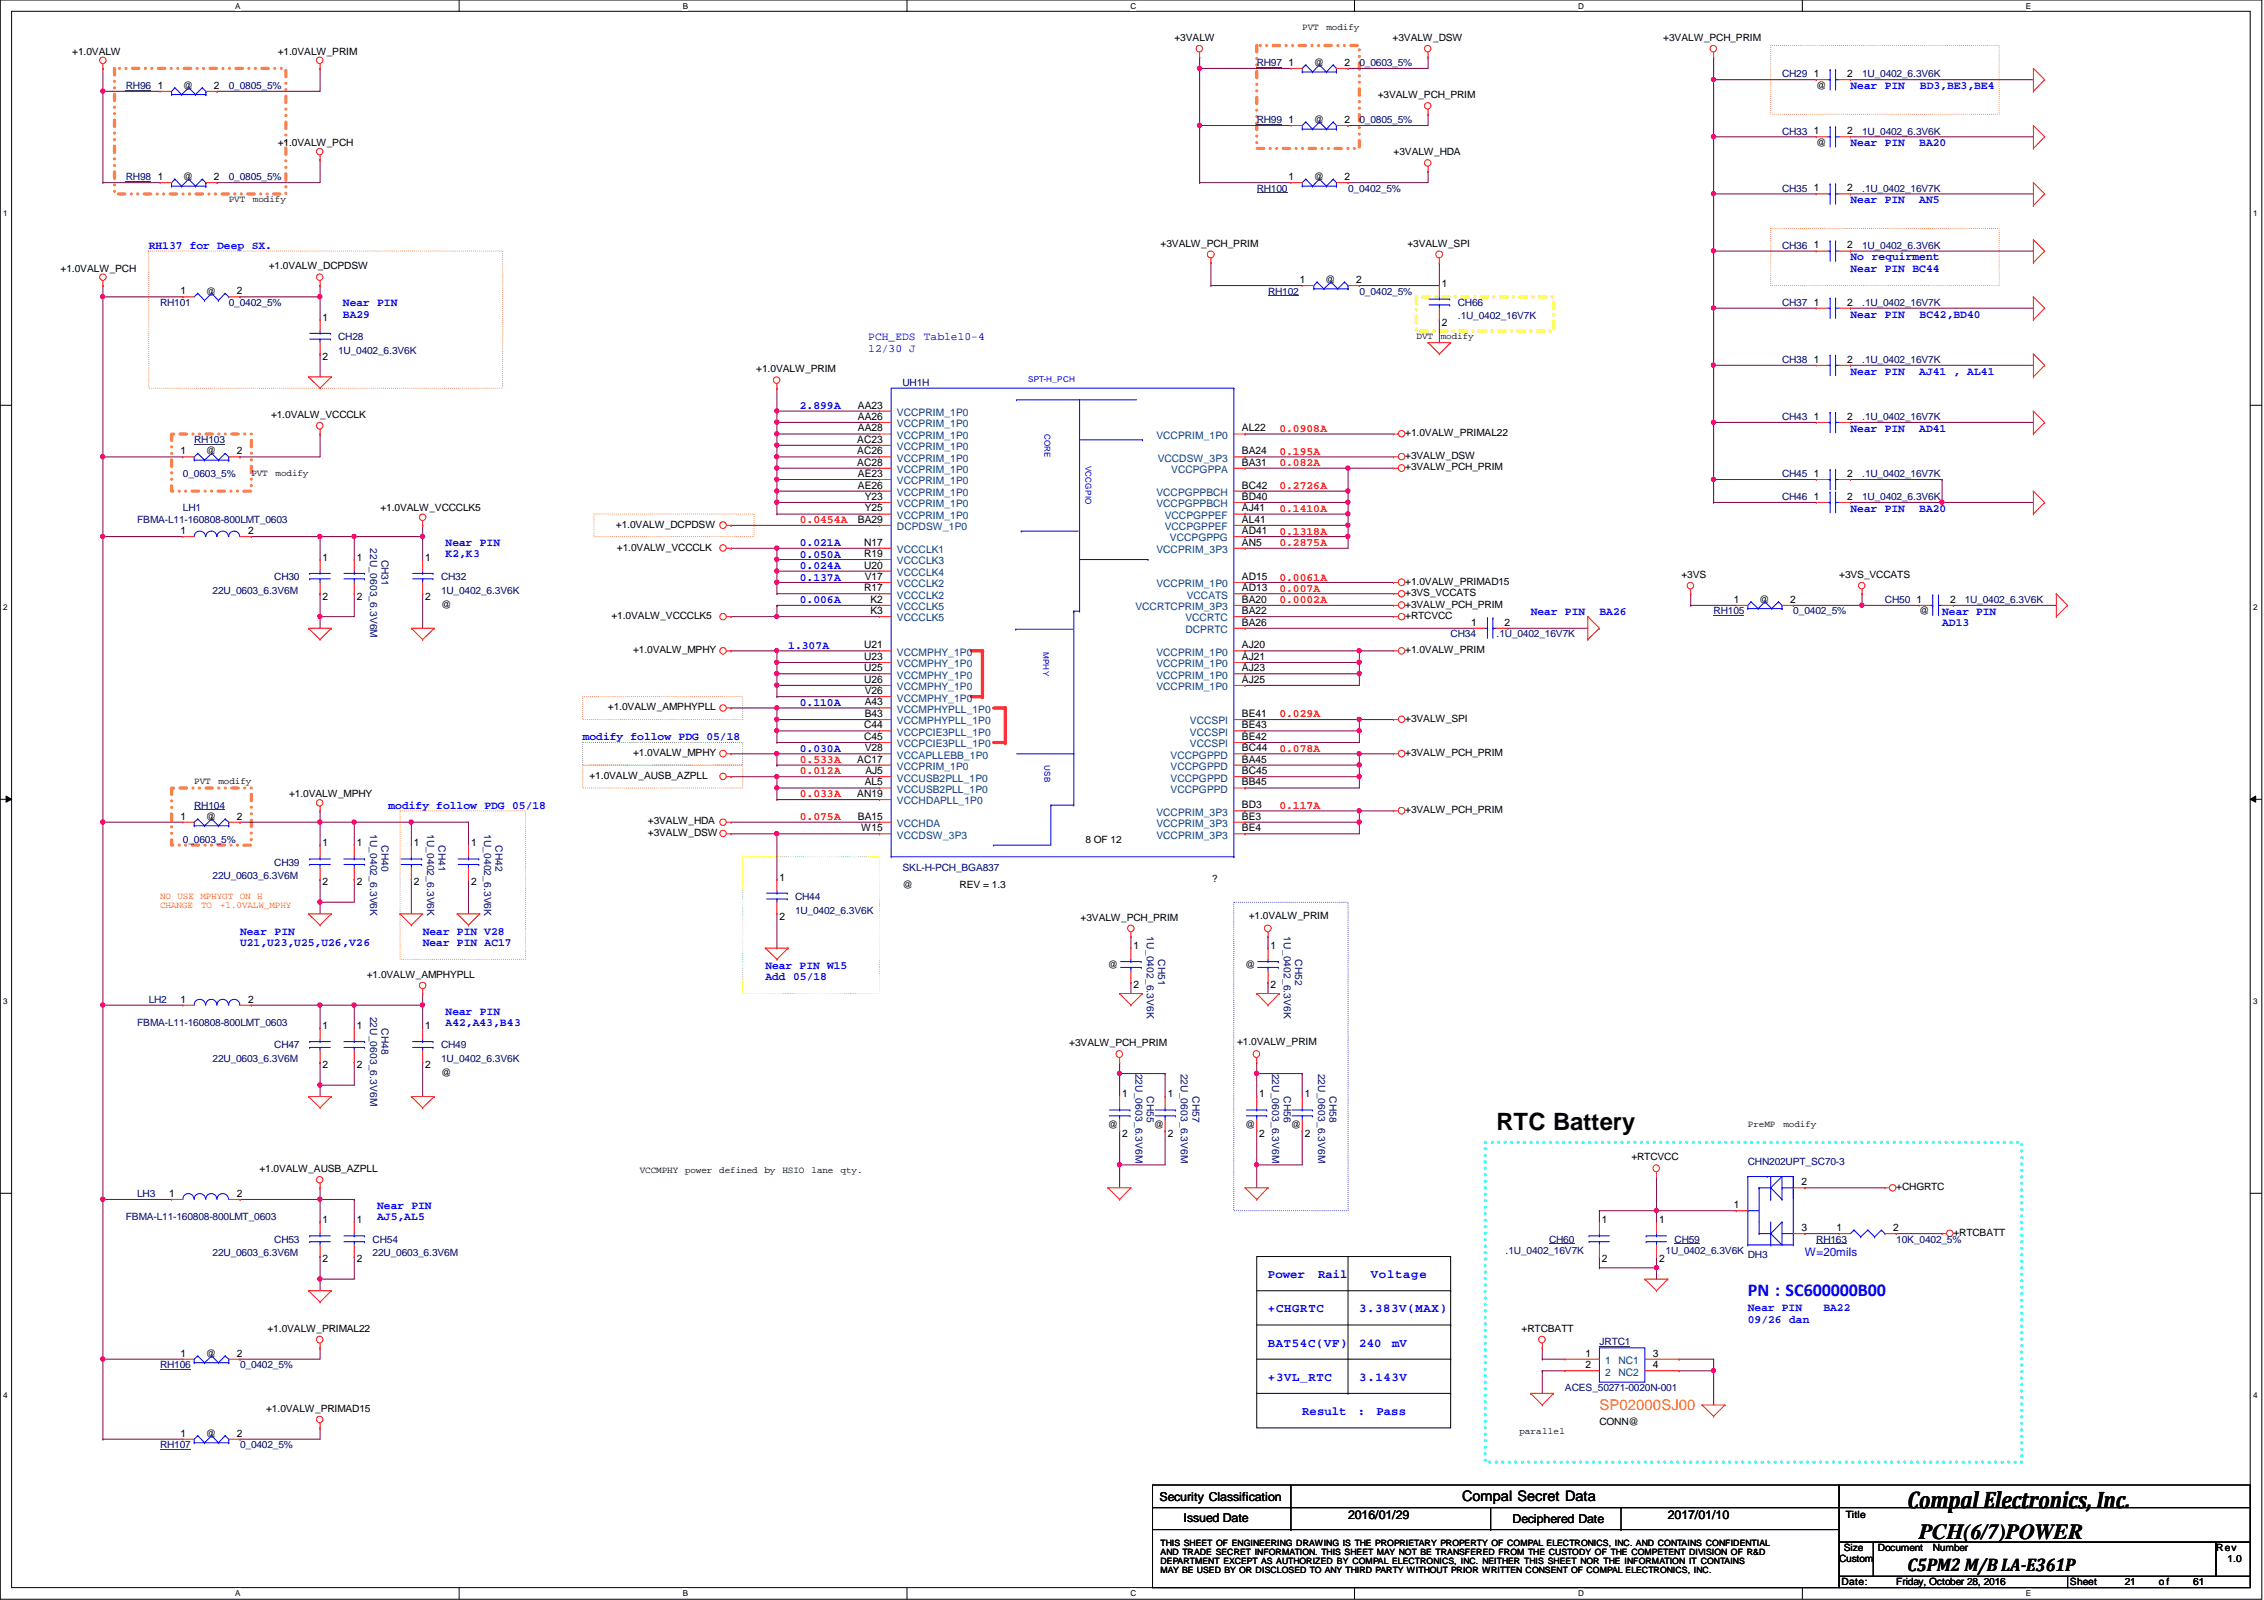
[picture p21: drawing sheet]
<svg xmlns="http://www.w3.org/2000/svg" width="297mm" height="210mm" viewBox="0 0 297 210" stroke-linecap="round" stroke-linejoin="round" font-family="sans-serif">
<defs><g id="words">
<g font-size="3.1">
<text x="196.3" y="148.3">RTC Battery</text>
<text x="250.3" y="197.8">Compal Electronics, Inc.</text>
</g>
<text font-size="2.8" x="251.8" y="201.9">PCH(6/7)POWER</text>
<text font-size="2.4" fill="#00f" x="229.3" y="170.1">PN : SC600000B00</text>
<text font-size="2.4" x="250.3" y="206">C5PM2 M/B LA-E361P</text>
<text font-size="1.9" fill="#ff8000" x="209.8" y="185">SP02000SJ00</text>
<text font-size="1.9" x="191.9" y="196.9">Compal Secret Data</text>
<g font-size="1.6" fill="#00f">
<text x="166.4" y="167.7">Power</text>
<text x="172.9" y="167.7">Rail</text>
<text x="179.9" y="167.7">Voltage</text>
<text x="166.4" y="172.2">+CHGRTC</text>
<text x="178.3" y="172.2">3.383V(MAX)</text>
<text x="166.4" y="176.7">BAT54C(VF)</text>
<text x="178.3" y="176.7">240</text>
<text x="182.7" y="176.7">mV</text>
<text x="166.4" y="181.2">+3VL_RTC</text>
<text x="170.8" y="185.7">Result</text>
<text x="178.1" y="185.7">:</text>
<text x="178.3" y="181.2">3.143V</text>
<text x="180.6" y="185.7">Pass</text>
</g>
<g font-size="1.6">
<text x="152.1" y="196.8">Security Classification</text>
<text x="155.3" y="199.7">Issued Date</text>
<text x="176.9" y="199.2">2016/01/29</text>
<text x="198.5" y="199.9">Deciphered Date</text>
<text x="218.8" y="199.2">2017/01/10</text>
</g>
<g font-size="1.5" fill="#00f">
<text x="242.8" y="11.7">Near PIN</text>
<text x="251.9" y="11.7">BD3,BE3,BE4</text>
<text x="242.8" y="19.2">Near PIN</text>
<text x="251.8" y="19.2">BA20</text>
<text x="242.8" y="26.7">Near PIN</text>
<text x="251.8" y="26.7">AN5</text>
<text x="19.5" y="32.7">RH137 for Deep SX.</text>
<text x="242.8" y="34.2">No requirment</text>
<text x="242.8" y="35.6">Near PIN BC44</text>
<text x="45" y="40.2">Near PIN</text>
<text x="45" y="41.7">BA29</text>
<text x="242.8" y="41.7">Near PIN</text>
<text x="251.8" y="41.7">BC42,BD40</text>
<text x="113.9" y="44.7">PCH_EDS</text>
<text x="113.9" y="46.1">12/30 J</text>
<text x="121.2" y="44.7">Table10-4</text>
<text x="104.9" y="53.7">2.899A</text>
<text x="242.8" y="49.1">Near PIN</text>
<text x="251.8" y="49.1">AJ41 , AL41</text>
<text x="242.8" y="56.6">Near PIN</text>
<text x="251.8" y="56.6">AD41</text>
<text x="58.5" y="71.6">Near PIN</text>
<text x="104.9" y="71.6">0.021A</text>
<text x="242.8" y="67.1">Near PIN</text>
<text x="251.8" y="67.1">BA20</text>
<text x="58.5" y="73.1">K2,K3</text>
<text x="104.9" y="73.2">0.050A</text>
<text x="104.9" y="74.6">0.024A</text>
<text x="104.9" y="76.2">0.137A</text>
<text x="104.9" y="79.1">0.006A</text>
<text x="200.8" y="80.6">Near PIN</text>
<text x="209.9" y="80.6">BA26</text>
<text x="254.8" y="80.6">Near PIN</text>
<text x="254.8" y="82.1">AD13</text>
<text x="103.4" y="85.1">1.307A</text>
<text x="104.9" y="92.6">0.110A</text>
<text x="76.5" y="97.1">modify follow PDG 05/18</text>
<text x="104.9" y="98.6">0.030A</text>
<text x="51" y="106.1">modify follow PDG 05/18</text>
<text x="31.5" y="122.6">Near PIN</text>
<text x="31.5" y="124.1">U21,U23,U25,U26,V26</text>
<text x="55.5" y="122.6">Near PIN V28</text>
<text x="55.5" y="124.1">Near PIN AC17</text>
<text x="100.4" y="127.1">Near PIN W15</text>
<text x="100.4" y="128.6">Add 05/18</text>
<text x="58.5" y="133.1">Near PIN</text>
<text x="58.5" y="134.6">A42,A43,B43</text>
<text x="49.5" y="158.6">Near PIN</text>
<text x="49.5" y="160.1">AJ5,AL5</text>
<text x="236.8" y="164.7">W=20mils</text>
<text x="229.3" y="172">Near PIN</text>
<text x="229.3" y="173.5">09/26 dan</text>
<text x="239.2" y="172">BA22</text>
</g>
<g font-size="1.5" fill="#f00">
<text x="167.9" y="59.6">0.195A</text>
<text x="167.9" y="56.6">0.0908A</text>
<text x="167.9" y="64.1">0.2726A</text>
<text x="167.9" y="61.2">0.082A</text>
<text x="104.9" y="68.7">0.0454A</text>
<text x="167.9" y="71.6">0.2875A</text>
<text x="167.9" y="70.1">0.1318A</text>
<text x="167.9" y="67.1">0.1410A</text>
<text x="167.9" y="77.6">0.007A</text>
<text x="167.9" y="76.2">0.0061A</text>
<text x="167.9" y="79.1">0.0002A</text>
<text x="167.9" y="94.1">0.029A</text>
<text x="104.9" y="100.1">0.533A</text>
<text x="104.9" y="101.6">0.012A</text>
<text x="167.9" y="98.6">0.078A</text>
<text x="104.9" y="107.6">0.075A</text>
<text x="104.9" y="104.6">0.033A</text>
<text x="167.9" y="106.1">0.117A</text>
</g>
<g font-size="1.4">
<text x="20.7" y="11.6">1</text>
<text x="28.1" y="11.6">2</text>
<text x="169" y="8.6">1</text>
<text x="176.4" y="8.6">2</text>
<text x="238" y="10.1">1</text>
<text x="242.4" y="10.1">2</text>
<text x="169" y="16.1">1</text>
<text x="176.4" y="16.1">2</text>
<text x="238" y="17.6">1</text>
<text x="242.4" y="17.6">2</text>
<text x="20.7" y="23.6">1</text>
<text x="28.1" y="23.6">2</text>
<text x="169" y="23.6">1</text>
<text x="176.4" y="23.6">2</text>
<text x="238" y="25.1">1</text>
<text x="242.4" y="25.1">2</text>
<text x="238" y="32.6">1</text>
<text x="242.4" y="32.6">2</text>
<text x="23.7" y="38.6">1</text>
<text x="31.1" y="38.6">2</text>
<text x="170.6" y="37.1">1</text>
<text x="177.9" y="37.1">2</text>
<text x="189.2" y="37.6">1</text>
<text x="238" y="40.1">1</text>
<text x="242.4" y="40.1">2</text>
<text x="42.3" y="42.1">1</text>
<text x="42.3" y="47.2">2</text>
<text x="189.2" y="42.7">2</text>
<text x="238" y="47.6">1</text>
<text x="242.4" y="47.6">2</text>
<text x="112.6" y="53.6">AA23</text>
<text x="23.7" y="59.6">1</text>
<text x="31.1" y="59.6">2</text>
<text x="112.5" y="58.1">AC23</text>
<text x="112.5" y="59.6">AC26</text>
<text x="112.6" y="56.6">AA28</text>
<text x="112.6" y="55.1">AA26</text>
<text x="162.9" y="59.6">BA24</text>
<text x="162.9" y="56.6">AL22</text>
<text x="238" y="55.1">1</text>
<text x="242.4" y="55.1">2</text>
<text x="112.5" y="61.1">AC28</text>
<text x="112.6" y="62.6">AE23</text>
<text x="112.6" y="64.1">AE26</text>
<text x="113.5" y="65.6">Y23</text>
<text x="162.9" y="65.6">BD40</text>
<text x="162.9" y="64.1">BC42</text>
<text x="162.9" y="61.1">BA31</text>
<text x="238" y="65.6">1</text>
<text x="238" y="62.6">1</text>
<text x="242.4" y="65.6">2</text>
<text x="242.4" y="62.6">2</text>
<text x="23.7" y="70.1">1</text>
<text x="32.6" y="70.1">2</text>
<text x="112.6" y="68.6">BA29</text>
<text x="113.4" y="71.6">N17</text>
<text x="113.5" y="67.1">Y25</text>
<text x="162.9" y="71.6">AN5</text>
<text x="162.9" y="70.1">AD41</text>
<text x="162.9" y="68.6">AL41</text>
<text x="162.9" y="67.1">AJ41</text>
<text x="42.3" y="73.6">1</text>
<text x="46.8" y="73.6">1</text>
<text x="55.8" y="73.6">1</text>
<text x="113.4" y="77.6">R17</text>
<text x="113.4" y="74.6">U20</text>
<text x="113.4" y="73.1">R19</text>
<text x="113.5" y="76.1">V17</text>
<text x="162.9" y="77.6">AD13</text>
<text x="162.9" y="76.1">AD15</text>
<text x="42.3" y="78.7">2</text>
<text x="46.8" y="78.7">2</text>
<text x="55.8" y="78.7">2</text>
<text x="114.2" y="80.6">K3</text>
<text x="114.2" y="79.1">K2</text>
<text x="162.9" y="80.6">BA22</text>
<text x="162.9" y="79.1">BA20</text>
<text x="162.9" y="82.1">BA26</text>
<text x="193" y="82.1">1</text>
<text x="197.4" y="82.1">2</text>
<text x="227.5" y="79.1">1</text>
<text x="234.9" y="79.1">2</text>
<text x="251.5" y="79.1">1</text>
<text x="255.9" y="79.1">2</text>
<text x="113.4" y="89.6">U26</text>
<text x="113.4" y="88.1">U25</text>
<text x="113.4" y="86.6">U23</text>
<text x="113.4" y="85">U21</text>
<text x="162.9" y="88.1">AJ23</text>
<text x="162.9" y="89.6">AJ25</text>
<text x="162.9" y="86.6">AJ21</text>
<text x="162.9" y="85">AJ20</text>
<text x="113.4" y="95.5">C44</text>
<text x="113.5" y="94.1">B43</text>
<text x="113.5" y="92.5">A43</text>
<text x="113.5" y="91.1">V26</text>
<text x="162.9" y="95.5">BE43</text>
<text x="162.9" y="94.1">BE41</text>
<text x="112.5" y="100">AC17</text>
<text x="113.4" y="97.1">C45</text>
<text x="113.5" y="98.6">V28</text>
<text x="113.5" y="101.6">AJ5</text>
<text x="162.9" y="101.6">BC45</text>
<text x="162.9" y="97.1">BE42</text>
<text x="162.9" y="100">BA45</text>
<text x="162.9" y="98.6">BC44</text>
<text x="23.7" y="107.5">1</text>
<text x="31.1" y="107.5">2</text>
<text x="112.5" y="104.6">AN19</text>
<text x="112.6" y="107.5">BA15</text>
<text x="113.5" y="103">AL5</text>
<text x="162.9" y="107.5">BE3</text>
<text x="162.9" y="103">BB45</text>
<text x="162.9" y="106">BD3</text>
<text x="42.3" y="111">1</text>
<text x="46.8" y="111">1</text>
<text x="54.3" y="111">1</text>
<text x="61.8" y="111">1</text>
<text x="113" y="109.1">W15</text>
<text x="162.9" y="109.1">BE4</text>
<text x="42.3" y="116.2">2</text>
<text x="46.8" y="116.2">2</text>
<text x="54.3" y="116.2">2</text>
<text x="61.8" y="116.2">2</text>
<text x="102.3" y="115.5">1</text>
<text x="102.3" y="120.6">2</text>
<text x="148.7" y="124.5">1</text>
<text x="166.7" y="124.5">1</text>
<text x="23.7" y="131.5">1</text>
<text x="32.6" y="131.5">2</text>
<text x="148.7" y="129.7">2</text>
<text x="166.7" y="129.7">2</text>
<text x="42.3" y="135">1</text>
<text x="46.8" y="135">1</text>
<text x="55.8" y="135">1</text>
<text x="42.3" y="140.1">2</text>
<text x="46.8" y="140.1">2</text>
<text x="55.8" y="140.1">2</text>
<text x="147.2" y="144">1</text>
<text x="153.2" y="144">1</text>
<text x="165.2" y="144">1</text>
<text x="171.2" y="144">1</text>
<text x="147.2" y="149.1">2</text>
<text x="153.2" y="149.1">2</text>
<text x="165.2" y="149.1">2</text>
<text x="171.2" y="149.1">2</text>
<text x="236.3" y="155.5">2</text>
<text x="22.2" y="157">1</text>
<text x="31.1" y="157">2</text>
<text x="42.3" y="160.5">1</text>
<text x="46.8" y="160.5">1</text>
<text x="210.2" y="160.5">1</text>
<text x="217.7" y="160.5">1</text>
<text x="227.5" y="158.5">1</text>
<text x="236.3" y="161.5">3</text>
<text x="241" y="161.5">1</text>
<text x="248.4" y="161.5">2</text>
<text x="42.3" y="165.6">2</text>
<text x="46.8" y="165.6">2</text>
<text x="210.2" y="165.6">2</text>
<text x="217.7" y="165.6">2</text>
<text x="23.7" y="178">1</text>
<text x="31.1" y="178">2</text>
<text x="208" y="178">1</text>
<text x="208" y="179.5">2</text>
<text x="216.9" y="178">3</text>
<text x="216.9" y="179.5">4</text>
<text x="23.7" y="188.5">1</text>
<text x="31.1" y="188.5">2</text>
</g>
<g font-size="1.4" fill="#004080">
<text x="117.7" y="57.6">VCCPRIM_1P0</text>
<text x="117.7" y="56">VCCPRIM_1P0</text>
<text x="117.7" y="54.6">VCCPRIM_1P0</text>
<text x="117.7" y="59.1">VCCPRIM_1P0</text>
<text x="151.7" y="57.6">VCCPRIM_1P0</text>
<text x="117.7" y="60.6">VCCPRIM_1P0</text>
<text x="117.7" y="62.1">VCCPRIM_1P0</text>
<text x="117.7" y="63.5">VCCPRIM_1P0</text>
<text x="117.7" y="65.1">VCCPRIM_1P0</text>
<text x="151.7" y="65.1">VCCPGPPBCH</text>
<text x="151.9" y="60.6">VCCDSW_3P3</text>
<text x="153.7" y="62.1">VCCPGPPA</text>
<text x="117.7" y="69.6">DCPDSW_1P0</text>
<text x="117.7" y="66.5">VCCPRIM_1P0</text>
<text x="117.7" y="68.1">VCCPRIM_1P0</text>
<text x="151.7" y="66.5">VCCPGPPBCH</text>
<text x="152.8" y="69.6">VCCPGPPEF</text>
<text x="152.8" y="68.1">VCCPGPPEF</text>
<text x="153.5" y="71">VCCPGPPG</text>
<text x="117.7" y="77">VCCCLK2</text>
<text x="117.7" y="75.6">VCCCLK4</text>
<text x="117.7" y="74">VCCCLK3</text>
<text x="117.7" y="72.6">VCCCLK1</text>
<text x="151.7" y="77">VCCPRIM_1P0</text>
<text x="151.7" y="72.6">VCCPRIM_3P3</text>
<text x="117.7" y="81.5">VCCCLK5</text>
<text x="117.7" y="78.5">VCCCLK2</text>
<text x="117.7" y="80.1">VCCCLK5</text>
<text x="149" y="80.1">VCCRTCPRIM_3P3</text>
<text x="155.5" y="81.5">VCCRTC</text>
<text x="155.5" y="83.1">DCPRTC</text>
<text x="155.7" y="78.5">VCCATS</text>
<text x="117.7" y="89">VCCMPHY_1P0</text>
<text x="117.7" y="87.5">VCCMPHY_1P0</text>
<text x="117.7" y="86">VCCMPHY_1P0</text>
<text x="151.7" y="89">VCCPRIM_1P0</text>
<text x="151.7" y="87.5">VCCPRIM_1P0</text>
<text x="151.7" y="86">VCCPRIM_1P0</text>
<text x="117.7" y="95">VCCMPHYPLL_1P0</text>
<text x="117.7" y="93.5">VCCMPHYPLL_1P0</text>
<text x="117.7" y="92">VCCMPHY_1P0</text>
<text x="117.7" y="90.6">VCCMPHY_1P0</text>
<text x="151.7" y="90.6">VCCPRIM_1P0</text>
<text x="156.1" y="95">VCCSPI</text>
<text x="117.7" y="96.5">VCCPCIE3PLL_1P0</text>
<text x="117.7" y="101">VCCPRIM_1P0</text>
<text x="117.7" y="99.5">VCCAPLLEBB_1P0</text>
<text x="117.7" y="98">VCCPCIE3PLL_1P0</text>
<text x="153.6" y="101">VCCPGPPD</text>
<text x="153.6" y="99.5">VCCPGPPD</text>
<text x="156.1" y="98">VCCSPI</text>
<text x="156.1" y="96.5">VCCSPI</text>
<text x="117.7" y="105.5">VCCHDAPLL_1P0</text>
<text x="117.7" y="104">VCCUSB2PLL_1P0</text>
<text x="117.7" y="102.5">VCCUSB2PLL_1P0</text>
<text x="151.7" y="107">VCCPRIM_3P3</text>
<text x="153.6" y="104">VCCPGPPD</text>
<text x="153.6" y="102.5">VCCPGPPD</text>
<text x="117.7" y="108.5">VCCHDA</text>
<text x="117.7" y="110">VCCDSW_3P3</text>
<text x="151.7" y="110">VCCPRIM_3P3</text>
<text x="151.7" y="108.5">VCCPRIM_3P3</text>
<text x="210.6" y="178.9">1</text>
<text x="212.3" y="178.9">NC1</text>
<text x="210.6" y="180.5">2</text>
<text x="212.3" y="180.5">NC2</text>
</g>
<g font-size="1.3">
<text x="154.1" y="5.4">+3VALW</text>
<text x="182.7" y="5.4">+3VALW_DSW</text>
<text x="218.2" y="5.4">+3VALW_PCH_PRIM</text>
<text x="9.5" y="7.2">+1.0VALW</text>
<text x="24" y="11.6">@</text>
<text x="36.4" y="7.2">+1.0VALW_PRIM</text>
<text x="172.4" y="8.7">@</text>
<text x="238.3" y="11.6">@</text>
<text x="172.4" y="16.2">@</text>
<text x="180.8" y="12.9">+3VALW_PCH_PRIM</text>
<text x="24" y="23.7">@</text>
<text x="36.4" y="19.1">+1.0VALW_PCH</text>
<text x="172.4" y="23.7">@</text>
<text x="182.8" y="20.4">+3VALW_HDA</text>
<text x="238.3" y="19.1">@</text>
<text x="8" y="35.6">+1.0VALW_PCH</text>
<text x="35.3" y="35.3">+1.0VALW_DCPDSW</text>
<text x="152.3" y="32.3">+3VALW_PCH_PRIM</text>
<text x="184.7" y="32.3">+3VALW_SPI</text>
<text x="27" y="38.7">@</text>
<text x="173.9" y="37.1">@</text>
<text x="99.2" y="48.8">+1.0VALW_PRIM</text>
<text x="27" y="59.6">@</text>
<text x="35.6" y="54.8">+1.0VALW_VCCCLK</text>
<text x="184.4" y="57.2">+1.0VALW_PRIMAL22</text>
<text x="184.4" y="61.7">+3VALW_PCH_PRIM</text>
<text x="184.4" y="60.2">+3VALW_DSW</text>
<text x="49.9" y="67.1">+1.0VALW_VCCCLK5</text>
<text x="80.8" y="69.2">+1.0VALW_DCPDSW</text>
<text x="80.9" y="72.2">+1.0VALW_VCCCLK</text>
<text x="184.4" y="76.7">+1.0VALW_PRIMAD15</text>
<text x="220.6" y="75.8">+3VS</text>
<text x="241.3" y="75.8">+3VS_VCCATS</text>
<text x="57.9" y="79.7">@</text>
<text x="80.2" y="81.2">+1.0VALW_VCCCLK5</text>
<text x="184.4" y="81.2">+RTCVCC</text>
<text x="184.4" y="79.7">+3VALW_PCH_PRIM</text>
<text x="184.4" y="78.2">+3VS_VCCATS</text>
<text x="230.8" y="79.1">@</text>
<text x="251.8" y="80.6">@</text>
<text x="83.1" y="85.7">+1.0VALW_MPHY</text>
<text x="184.4" y="85.7">+1.0VALW_PRIM</text>
<text x="79.8" y="93.2">+1.0VALW_AMPHYPLL</text>
<text x="184.4" y="94.7">+3VALW_SPI</text>
<text x="83.1" y="99.2">+1.0VALW_MPHY</text>
<text x="184.4" y="99.2">+3VALW_PCH_PRIM</text>
<text x="27" y="107.6">@</text>
<text x="37.9" y="104.6">+1.0VALW_MPHY</text>
<text x="77.3" y="102.2">+1.0VALW_AUSB_AZPLL</text>
<text x="184.4" y="106.7">+3VALW_PCH_PRIM</text>
<text x="85" y="109.7">+3VALW_DSW</text>
<text x="85" y="108.2">+3VALW_HDA</text>
<text x="142.4" y="110.6">8 OF 12</text>
<text x="118.4" y="116.5">@</text>
<text x="125.9" y="116.5">REV = 1.3</text>
<text x="159" y="115.7">?</text>
<text x="141.8" y="120.8">+3VALW_PCH_PRIM</text>
<text x="163.8" y="120.6">+1.0VALW_PRIM</text>
<text x="48.1" y="128.3">+1.0VALW_AMPHYPLL</text>
<text x="145.4" y="127">@</text>
<text x="163.4" y="127">@</text>
<text x="140.3" y="137.2">+3VALW_PCH_PRIM</text>
<text x="162.3" y="137.1">+1.0VALW_PRIM</text>
<text x="57.9" y="141.1">@</text>
<text x="145.4" y="148">@</text>
<text x="151.4" y="148">@</text>
<text x="163.4" y="148">@</text>
<text x="169.4" y="148">@</text>
<text x="34" y="153.7">+1.0VALW_AUSB_AZPLL</text>
<text x="214" y="152.2">+RTCVCC</text>
<text x="248.8" y="156.1">+CHGRTC</text>
<text x="256.3" y="162.1">+RTCBATT</text>
<text x="27" y="178">@</text>
<text x="35.1" y="174.7">+1.0VALW_PRIMAL22</text>
<text x="199.6" y="174.7">+RTCBATT</text>
<text x="34.9" y="185.2">+1.0VALW_PRIMAD15</text>
<text x="27" y="188.5">@</text>
<text x="209.8" y="187">CONN@</text>
<text x="241.9" y="203.5">Size</text>
<text x="242.2" y="199.1">Title</text>
<text x="246.4" y="203.5">Document</text>
<text x="253.6" y="203.5">Number</text>
<text x="290.8" y="203.5">Rev</text>
<text x="241.3" y="205">Custom</text>
<text x="241.6" y="208">Date:</text>
<text x="248.8" y="208">Friday, October 28, 2016</text>
<text x="271.6" y="208">Sheet</text>
<text x="278.8" y="208">21</text>
<text x="283.2" y="208">o f</text>
<text x="287.7" y="208">61</text>
<text x="292.3" y="205">1.0</text>
</g>
<g font-size="1.3" fill="#000080">
<text x="16.5" y="11.6">RH96</text>
<text x="30" y="11.6">0_0805_5%</text>
<text x="164.9" y="8.7">RH97</text>
<text x="178.3" y="8.7">0_0603_5%</text>
<text x="233.8" y="10.2">CH29</text>
<text x="244.3" y="10.2">1U_0402_6.3V6K</text>
<text x="164.9" y="16.2">RH99</text>
<text x="178.3" y="16.2">0_0805_5%</text>
<text x="233.8" y="17.7">CH33</text>
<text x="244.3" y="17.7">1U_0402_6.3V6K</text>
<text x="16.5" y="23.7">RH98</text>
<text x="30" y="23.7">0_0805_5%</text>
<text x="164.9" y="25.1">RH100</text>
<text x="176.9" y="25.1">0_0402_5%</text>
<text x="233.8" y="25.1">CH35</text>
<text x="244.3" y="25.1">.1U_0402_16V7K</text>
<text x="233.8" y="32.6">CH36</text>
<text x="244.3" y="32.6">1U_0402_6.3V6K</text>
<text x="21" y="40.1">RH101</text>
<text x="30" y="40.1">0_0402_5%</text>
<text x="166.4" y="38.7">RH102</text>
<text x="178.3" y="38.7">0_0402_5%</text>
<text x="191.3" y="40.1">CH66</text>
<text x="191.3" y="41.9">.1U_0402_16V7K</text>
<text x="233.8" y="40.1">CH37</text>
<text x="244.3" y="40.1">.1U_0402_16V7K</text>
<text x="44.4" y="44.6">CH28</text>
<text x="44.4" y="46.4">1U_0402_6.3V6K</text>
<text x="233.8" y="47.6">CH38</text>
<text x="244.3" y="47.6">.1U_0402_16V7K</text>
<text x="118.4" y="50.6">UH1H</text>
<text x="25.5" y="58.1">RH103</text>
<text x="233.8" y="55.1">CH43</text>
<text x="244.3" y="55.1">.1U_0402_16V7K</text>
<text x="24" y="62.6">0_0603_5%</text>
<text x="233.8" y="65.6">CH46</text>
<text x="233.8" y="62.6">CH45</text>
<text x="244.3" y="65.6">1U_0402_6.3V6K</text>
<text x="244.3" y="62.6">.1U_0402_16V7K</text>
<text x="18" y="68.6">FBMA-L11-160808-800LMT_0603</text>
<text x="24" y="67.1">LH1</text>
<text x="48.6" y="71.9" transform="rotate(90 48.6 71.9)">22U_0603_6.3V6M</text>
<text x="27.9" y="77.9">22U_0603_6.3V6M</text>
<text x="36" y="76.1">CH30</text>
<text x="50" y="73.4" transform="rotate(90 50 73.4)">CH31</text>
<text x="57.9" y="76.1">CH32</text>
<text x="57.9" y="77.9">1U_0402_6.3V6K</text>
<text x="190.3" y="83.6">CH34</text>
<text x="196.3" y="83.6">.1U_0402_16V7K</text>
<text x="224.8" y="80.6">RH105</text>
<text x="235.3" y="80.6">0_0402_5%</text>
<text x="247.3" y="79.1">CH50</text>
<text x="257.8" y="79.1">1U_0402_6.3V6K</text>
<text x="25.5" y="106.1">RH104</text>
<text x="24" y="110.6">0_0603_5%</text>
<text x="36" y="113.6">CH39</text>
<text x="48.6" y="109.4" transform="rotate(90 48.6 109.4)">1U_0402_6.3V6K</text>
<text x="50" y="110.9" transform="rotate(90 50 110.9)">CH40</text>
<text x="56" y="109.4" transform="rotate(90 56 109.4)">1U_0402_6.3V6K</text>
<text x="57.5" y="110.9" transform="rotate(90 57.5 110.9)">CH41</text>
<text x="63.5" y="109.4" transform="rotate(90 63.5 109.4)">1U_0402_6.3V6K</text>
<text x="65" y="110.9" transform="rotate(90 65 110.9)">CH42</text>
<text x="27.9" y="115.4">22U_0603_6.3V6M</text>
<text x="104.3" y="118.1">CH44</text>
<text x="104.3" y="119.8">1U_0402_6.3V6K</text>
<text x="118.4" y="114.3">SKL-H-PCH_BGA837</text>
<text x="150.4" y="122.9" transform="rotate(90 150.4 122.9)">1U_0402_6.3V6K</text>
<text x="151.9" y="125.9" transform="rotate(90 151.9 125.9)">CH51</text>
<text x="168.4" y="122.9" transform="rotate(90 168.4 122.9)">1U_0402_6.3V6K</text>
<text x="169.9" y="125.9" transform="rotate(90 169.9 125.9)">CH52</text>
<text x="19.5" y="131.5">LH2</text>
<text x="18" y="134.5">FBMA-L11-160808-800LMT_0603</text>
<text x="36" y="137.5">CH47</text>
<text x="48.6" y="133.4" transform="rotate(90 48.6 133.4)">22U_0603_6.3V6M</text>
<text x="50" y="134.9" transform="rotate(90 50 134.9)">CH48</text>
<text x="57.9" y="137.5">CH49</text>
<text x="27.9" y="139.3">22U_0603_6.3V6M</text>
<text x="57.9" y="139.3">1U_0402_6.3V6K</text>
<text x="149" y="140.8" transform="rotate(90 149 140.8)">22U_0603_6.3V6M</text>
<text x="150.4" y="143.8" transform="rotate(90 150.4 143.8)">CH55</text>
<text x="154.9" y="140.8" transform="rotate(90 154.9 140.8)">22U_0603_6.3V6M</text>
<text x="156.5" y="143.8" transform="rotate(90 156.5 143.8)">CH57</text>
<text x="166.9" y="140.8" transform="rotate(90 166.9 140.8)">22U_0603_6.3V6M</text>
<text x="168.4" y="143.8" transform="rotate(90 168.4 143.8)">CH56</text>
<text x="172.9" y="140.8" transform="rotate(90 172.9 140.8)">22U_0603_6.3V6M</text>
<text x="174.4" y="143.8" transform="rotate(90 174.4 143.8)">CH58</text>
<text x="229.3" y="152.8">CHN202UPT_SC70-3</text>
<text x="16.5" y="160">FBMA-L11-160808-800LMT_0603</text>
<text x="18" y="157">LH3</text>
<text x="27.9" y="164.8">22U_0603_6.3V6M</text>
<text x="36" y="163">CH53</text>
<text x="48.9" y="163">CH54</text>
<text x="48.9" y="164.8">22U_0603_6.3V6M</text>
<text x="197.5" y="164.5">.1U_0402_16V7K</text>
<text x="203.2" y="163">CH60</text>
<text x="218.5" y="164.5">1U_0402_6.3V6K</text>
<text x="219.7" y="163">CH59</text>
<text x="229.3" y="165">DH3</text>
<text x="238.3" y="163">RH163</text>
<text x="248.8" y="163">10K_0402_5%</text>
<text x="21" y="179.5">RH106</text>
<text x="31.5" y="179.5">0_0402_5%</text>
<text x="209.8" y="176.5">JRTC1</text>
<text x="205.3" y="182.5">ACES_50271-0020N-001</text>
<text x="21" y="190">RH107</text>
<text x="31.5" y="190">0_0402_5%</text>
</g>
<g font-size="1.2">
<text x="170.9" y="4">PVT</text>
<text x="174" y="4">modify</text>
<text x="30" y="26.5">PVT</text>
<text x="33.2" y="26.5">modify</text>
<text x="185.8" y="44.4">DVT</text>
<text x="189" y="44.4">modify</text>
<text x="33" y="62.4">PVT</text>
<text x="36.2" y="62.4">modify</text>
<text x="25.5" y="102.9">PVT</text>
<text x="28.7" y="102.9">modify</text>
<text x="229.3" y="147.9">PreMP</text>
<text x="234" y="147.9">modify</text>
<text x="83.9" y="153.8">VCCMPHY</text>
<text x="89.9" y="153.8">power</text>
<text x="94.4" y="153.8">defined</text>
<text x="100.3" y="153.8">by</text>
<text x="102.7" y="153.8">HSIO</text>
<text x="106.5" y="153.8">lane</text>
<text x="110.3" y="153.8">qty.</text>
<text x="199.4" y="188.1">parallel</text>
</g>
<g font-size="1.2" fill="#ff8000">
<text x="21" y="117.9">NO USE MPHYGT ON H</text>
<text x="21" y="119.1">CHANGE</text>
<text x="26.4" y="119.1">TO</text>
<text x="28.9" y="119.1">+1.0VALW_MPHY</text>
</g>
<g font-size="1.1">
<text x="30.9" y="1.1">A</text>
<text x="89.6" y="1.1">B</text>
<text x="148.3" y="1.1">C</text>
<text x="207" y="1.1">D</text>
<text x="265.8" y="1.1">E</text>
<text x=".4" y="28.3">1</text>
<text x="295.6" y="28.3">1</text>
<text x=".4" y="80">2</text>
<text x="295.6" y="80">2</text>
<text x=".4" y="131.7">3</text>
<text x="295.6" y="131.7">3</text>
<text x=".4" y="183.3">4</text>
<text x="295.6" y="183.3">4</text>
<text x="152.3" y="204">AND TRADE SECRET INFORMATION. THIS SHEET MAY NOT BE TRANSFERED FROM THE CUSTODY OF THE COMPETENT DIVISION OF R&amp;D</text>
<text x="152.3" y="202.8">THIS SHEET OF ENGINEERING DRAWING IS THE PROPRIETARY PROPERTY OF COMPAL ELECTRONICS, INC. AND CONTAINS CONFIDENTIAL</text>
<text x="30.9" y="209.4">A</text>
<text x="89.6" y="209.4">B</text>
<text x="148.3" y="209.4">C</text>
<text x="152.3" y="206.3">MAY BE USED BY OR DISCLOSED TO ANY THIRD PARTY WITHOUT PRIOR WRITTEN CONSENT OF COMPAL ELECTRONICS, INC.</text>
<text x="152.3" y="205.1">DEPARTMENT EXCEPT AS AUTHORIZED BY COMPAL ELECTRONICS, INC. NEITHER THIS SHEET NOR THE INFORMATION IT CONTAINS</text>
<text x="207" y="209.4">D</text>
<text x="265.8" y="209.4">E</text>
</g>
<g font-size="1.1" fill="#00f">
<text x="134.9" y="50.1">SPT-H_PCH</text>
<text x="137" y="56.9" transform="rotate(90 137 56.9)">CORE</text>
<text x="142.4" y="61.1" transform="rotate(90 142.4 61.1)">VCCGPIO</text>
<text x="136.9" y="85.6" transform="rotate(90 136.9 85.6)">MPHY</text>
<text x="137" y="100.4" transform="rotate(90 137 100.4)">USB</text>
</g>
</g></defs>
<path d="M0 0h296.8v209.8h-296.8zM1.5 1.5h293.7v206.8h-293.7z" fill="none" stroke="#000" stroke-width=".13"/>
<g fill="#fff">
<path d="M30.9 .2h.7v1.2h-.7z"/>
<path d="M30.9 208.4h.7v1.2h-.7z"/>
</g>
<path d="M60.2 0v1.5M60.2 208.3v1.5" fill="none" stroke="#000" stroke-width=".13"/>
<g fill="#fff">
<path d="M89.6 .2h.7v1.2h-.7z"/>
<path d="M89.6 208.4h.7v1.2h-.7z"/>
</g>
<path d="M119 0v1.5M119 208.3v1.5" fill="none" stroke="#000" stroke-width=".13"/>
<g fill="#fff">
<path d="M148.3 .2h.8v1.2h-.8z"/>
<path d="M148.3 208.4h.8v1.2h-.8z"/>
</g>
<path d="M177.7 0v1.5M177.7 208.3v1.5" fill="none" stroke="#000" stroke-width=".13"/>
<g fill="#fff">
<path d="M207 .2h.8v1.2h-.8z"/>
<path d="M207 208.4h.8v1.2h-.8z"/>
</g>
<path d="M236.5 0v1.5M236.5 208.3v1.5" fill="none" stroke="#000" stroke-width=".13"/>
<g fill="#fff">
<path d="M265.8 .2h.7v1.2h-.7z"/>
<path d="M265.8 208.4h.7v1.2h-.7z"/>
<path d="M.4 27.3h.6v1.2h-.6z"/>
<path d="M295.6 27.3h.6v1.2h-.6z"/>
<path d="M.4 79h.6v1.2h-.6z"/>
<path d="M295.6 79h.6v1.2h-.6z"/>
</g>
<path d="M0 53.2h1.5M295.2 53.2h1.5" fill="none" stroke="#000" stroke-width=".13"/>
<g fill="#fff">
<path d="M.4 130.7h.6v1.2h-.6z"/>
<path d="M295.6 130.7h.6v1.2h-.6z"/>
</g>
<path d="M0 104.9h1.5M.8 104.4l.7 .5-.7 .3zM295.2 104.9l.7-.5v.8zM295.2 104.9h1.5" fill="none" stroke="#000" stroke-width=".13"/>
<path d="M.8 104.4l.7 .5-.7 .3zM295.2 104.9l.7-.5v.8z" fill="#000"/>
<g fill="#fff">
<path d="M.4 182.4h.6v1.2h-.6z"/>
<path d="M295.6 182.4h.6v1.2h-.6z"/>
</g>
<g fill="none" stroke="#000" stroke-width=".13">
<path d="M0 156.5h1.5M295.2 156.5h1.5M164.9 164.8h25.4v22.5h-25.4zM164.9 173.8h25.4M164.9 178.3h25.4M164.9 169.3h25.4M176.9 164.8v18M190.3 173.8h.1M190.3 178.3h.1M190.3 169.3h.1M164.9 182.8h25.4M176.9 182.8h.1"/>
<path d="M190.3 182.8h.1"/>
</g>
<path d="M161.9 118.4h15v40.4h-15z" fill="none" stroke="#00f" stroke-width=".13" stroke-dasharray="0 .3"/>
<path d="M232.3 6h30v9h-30z" fill="none" stroke="#ff8000" stroke-width=".13" stroke-dasharray="0 .3"/>
<path d="M130.4 92.9h1.5" fill="none" stroke="#f00" stroke-width=".42"/>
<circle cx="131.9" cy="92.9" r=".21" fill="#f00"/>
<path d="M131.9 92.9v4.5" fill="none" stroke="#f00" stroke-width=".42"/>
<circle cx="131.9" cy="92.9" r=".21" fill="#f00"/>
<path d="M130.4 97.4h1.5" fill="none" stroke="#f00" stroke-width=".42"/>
<circle cx="131.9" cy="97.4" r=".21" fill="#f00"/>
<path d="M127.4 85.4h1.5" fill="none" stroke="#f00" stroke-width=".42"/>
<circle cx="128.9" cy="85.4" r=".21" fill="#f00"/>
<path d="M127.4 91.4h1.5" fill="none" stroke="#f00" stroke-width=".42"/>
<circle cx="128.9" cy="91.4" r=".21" fill="#f00"/>
<path d="M128.9 85.4v6" fill="none" stroke="#f00" stroke-width=".42"/>
<circle cx="128.9" cy="85.4" r=".21" fill="#f00"/>
<path d="M19.5 32.9h46.5v18h-46.5zM232.3 30h30v7.5h-30zM77.9 67.4h21v3h-21zM76.5 91.4h20.9v3h-20.9zM52.5 106.4h16.5v19.5h-16.5zM76.5 100.4h20.9v3h-20.9z" fill="none" stroke="#ff8000" stroke-width=".13" stroke-dasharray="0 .3"/>
<path d="M97.4 112.4h18v17.9h-18z" fill="none" stroke="#80ff00" stroke-width=".13" stroke-dasharray="0 .3"/>
<path d="M76.5 97.4h20.9v3h-20.9z" fill="none" stroke="#0f0" stroke-width=".13" stroke-dasharray="0 .3"/>
<path d="M185.8 38.9h18v4.5h-18z" fill="none" stroke="#ff0" stroke-width=".42" stroke-dasharray=".8 .8 0 .8"/>
<path d="M15 9h22.5v16.4h-22.5zM164.9 6h13.4v13.5h-13.4zM22.5 56.9h10.5v7.5h-10.5zM22.5 103.4h10.5v7.5h-10.5z" fill="none" stroke="#ff8040" stroke-width=".42" stroke-dasharray=".8 .8 0 .8 0 .8"/>
<path d="M194.9 149.9h70.4v41.9h-70.4z" fill="none" stroke="#0ff" stroke-width=".42" stroke-dasharray="0 .8"/>
<path d="M101.9 53.9h.1M101.9 55.4h.1M101.9 53.9v1.5M101.9 53.9h13.5M101.9 55.4h13.5M101.9 67.4h.1M101.9 67.4h13.5" fill="none" stroke="#800040" stroke-width=".13"/>
<circle cx="101.9" cy="55.4" r=".29" fill="#f0f"/>
<circle cx="101.9" cy="55.4" r=".29" fill="none" stroke="#f0f" stroke-width=".13"/>
<path d="M101.9 55.4h.1M101.9 56.9h.1M101.9 55.4v1.5M101.9 56.9h13.5" fill="none" stroke="#800040" stroke-width=".13"/>
<circle cx="101.9" cy="56.9" r=".29" fill="#f0f"/>
<circle cx="101.9" cy="56.9" r=".29" fill="none" stroke="#f0f" stroke-width=".13"/>
<path d="M101.9 58.4h.1M101.9 58.4v1.5M101.9 58.4h13.5" fill="none" stroke="#800040" stroke-width=".13"/>
<circle cx="101.9" cy="58.4" r=".29" fill="#f0f"/>
<circle cx="101.9" cy="58.4" r=".29" fill="none" stroke="#f0f" stroke-width=".13"/>
<path d="M101.9 59.9h.1M101.9 59.9h13.5" fill="none" stroke="#800040" stroke-width=".13"/>
<circle cx="101.9" cy="59.9" r=".29" fill="#f0f"/>
<circle cx="101.9" cy="59.9" r=".29" fill="none" stroke="#f0f" stroke-width=".13"/>
<path d="M101.9 61.4h.1M101.9 61.4h13.5" fill="none" stroke="#800040" stroke-width=".13"/>
<circle cx="101.9" cy="61.4" r=".29" fill="#f0f"/>
<circle cx="101.9" cy="61.4" r=".29" fill="none" stroke="#f0f" stroke-width=".13"/>
<path d="M101.9 59.9h.1M101.9 59.9v3M101.9 61.4h.1M101.9 62.9h.1M101.9 62.9h13.5" fill="none" stroke="#800040" stroke-width=".13"/>
<circle cx="101.9" cy="62.9" r=".29" fill="#f0f"/>
<circle cx="101.9" cy="62.9" r=".29" fill="none" stroke="#f0f" stroke-width=".13"/>
<path d="M101.9 64.4h.1M101.9 64.4h13.5" fill="none" stroke="#800040" stroke-width=".13"/>
<circle cx="101.9" cy="64.4" r=".29" fill="#f0f"/>
<circle cx="101.9" cy="64.4" r=".29" fill="none" stroke="#f0f" stroke-width=".13"/>
<path d="M101.9 65.9h.1M101.9 65.9h13.5" fill="none" stroke="#800040" stroke-width=".13"/>
<circle cx="101.9" cy="65.9" r=".29" fill="#f0f"/>
<circle cx="101.9" cy="65.9" r=".29" fill="none" stroke="#f0f" stroke-width=".13"/>
<path d="M95.9 68.9h.1M95.9 68.9h19.5M101.9 62.9h.1M101.9 64.4h.1M101.9 65.9h.1M101.9 62.9v4.5M163.4 89.9h.1M163.4 88.4h.1M163.4 89.9h14.9M163.4 88.4h14.9M178.3 85.4h.1M178.3 85.4v1.5" fill="none" stroke="#800040" stroke-width=".13"/>
<circle cx="178.3" cy="88.4" r=".29" fill="#f0f"/>
<circle cx="178.3" cy="88.4" r=".29" fill="none" stroke="#f0f" stroke-width=".13"/>
<path d="M163.4 86.9h.1M163.4 86.9h14.9M178.3 88.4h.1M178.3 88.4v1.5" fill="none" stroke="#800040" stroke-width=".13"/>
<circle cx="178.3" cy="86.9" r=".29" fill="#f0f"/>
<circle cx="178.3" cy="86.9" r=".29" fill="none" stroke="#f0f" stroke-width=".13"/>
<path d="M224.8 10.5h.1M224.8 10.5v7.4M224.8 10.5h13.5M178.3 85.4h.1M178.3 85.4h4.5" fill="none" stroke="#800040" stroke-width=".13"/>
<circle cx="224.8" cy="17.9" r=".29" fill="#f0f"/>
<circle cx="224.8" cy="17.9" r=".29" fill="none" stroke="#f0f" stroke-width=".13"/>
<circle cx="224.8" cy="10.4" r=".29" fill="#f0f"/>
<circle cx="224.8" cy="10.4" r=".29" fill="none" stroke="#f0f" stroke-width=".13"/>
<g fill="none" stroke="#800040" stroke-width=".13">
<path d="M242.8 10.5h24M242.8 10.5h.1M101.9 56.9h.1M101.9 50.9h.1M101.9 50.9v3M101.9 56.9v1.5M163.4 97.4h.1M178.3 94.4h.1M178.3 95.9h.1M178.3 86.9h.1M178.3 95.9v1.5h-14.9M178.3 86.9v1.5"/>
<path d="M178.3 94.4h4.5M148.4 128.9h.1M148.4 122.9h.1M148.4 122.9v1.5M148.4 128.9v1.4"/>
</g>
<circle cx="101.9" cy="53.9" r=".29" fill="#f0f"/>
<circle cx="101.9" cy="53.9" r=".29" fill="none" stroke="#f0f" stroke-width=".13"/>
<path d="M224.8 55.4h.1M224.8 55.4h13.5M164.9 140.8h.1M164.9 140.8v3M164.9 140.8h6" fill="none" stroke="#800040" stroke-width=".13"/>
<circle cx="164.9" cy="140.8" r=".29" fill="#f0f"/>
<circle cx="164.9" cy="140.8" r=".29" fill="none" stroke="#f0f" stroke-width=".13"/>
<path d="M164.9 152.8h.1M164.9 152.8v3M164.9 152.8h6M170.9 140.8h.1M170.9 140.8v3" fill="none" stroke="#800040" stroke-width=".13"/>
<circle cx="164.9" cy="152.8" r=".29" fill="#f0f"/>
<circle cx="164.9" cy="152.8" r=".29" fill="none" stroke="#f0f" stroke-width=".13"/>
<path d="M164.9 139.4h.1M164.9 139.4v1.4M146.9 140.8h.1M146.9 140.8v3M146.9 140.8h6M164.9 148.3h.1M164.9 148.3v4.5M170.9 148.3h.1M170.9 148.3v4.5" fill="none" stroke="#800040" stroke-width=".13"/>
<circle cx="146.9" cy="140.8" r=".29" fill="#f0f"/>
<circle cx="146.9" cy="140.8" r=".29" fill="none" stroke="#f0f" stroke-width=".13"/>
<path d="M146.9 152.8h.1M146.9 152.8v3M146.9 152.8h6M152.9 140.8h.1M152.9 140.8v3" fill="none" stroke="#800040" stroke-width=".13"/>
<circle cx="146.9" cy="152.8" r=".29" fill="#f0f"/>
<circle cx="146.9" cy="152.8" r=".29" fill="none" stroke="#f0f" stroke-width=".13"/>
<path d="M178.3 98.9h.1M178.3 98.9h4.5M163.4 100.4h.1M163.4 100.4h14.9M146.9 139.4h.1M146.9 139.4v1.4M146.9 148.3h.1M146.9 148.3v4.5M152.9 148.3h.1M152.9 148.3v4.5" fill="none" stroke="#800040" stroke-width=".13"/>
<circle cx="178.3" cy="100.3" r=".29" fill="#f0f"/>
<circle cx="178.3" cy="100.3" r=".29" fill="none" stroke="#f0f" stroke-width=".13"/>
<path d="M163.4 98.9h.1M163.4 98.9h14.9M178.3 98.9h.1M178.3 98.9v1.5M163.4 103.4h.1M178.3 101.9h.1M178.3 101.9v1.5h-14.9" fill="none" stroke="#800040" stroke-width=".13"/>
<circle cx="178.3" cy="98.9" r=".29" fill="#f0f"/>
<circle cx="178.3" cy="98.9" r=".29" fill="none" stroke="#f0f" stroke-width=".13"/>
<path d="M163.4 94.4h.1M163.4 94.4h14.9" fill="none" stroke="#800040" stroke-width=".13"/>
<circle cx="178.3" cy="94.4" r=".29" fill="#f0f"/>
<circle cx="178.3" cy="94.4" r=".29" fill="none" stroke="#f0f" stroke-width=".13"/>
<path d="M163.4 85.4h.1M163.4 85.4h14.9" fill="none" stroke="#800040" stroke-width=".13"/>
<circle cx="178.3" cy="85.4" r=".29" fill="#f0f"/>
<circle cx="178.3" cy="85.4" r=".29" fill="none" stroke="#f0f" stroke-width=".13"/>
<path d="M163.4 106.4h.1M163.4 106.4h19.4M178.3 106.4h.1M178.3 106.4v1.5" fill="none" stroke="#800040" stroke-width=".13"/>
<circle cx="178.3" cy="106.4" r=".29" fill="#f0f"/>
<circle cx="178.3" cy="106.4" r=".29" fill="none" stroke="#f0f" stroke-width=".13"/>
<g fill="none" stroke="#800040" stroke-width=".13">
<path d="M163.4 79.4h.1M163.4 79.4h19.4M221.8 79.4h6M221.8 77.9h.1M221.8 79.4h.1M221.8 77.9v1.5M235.3 79.4h9M235.3 79.4h.1M163.4 82.4h.1M163.4 80.9h.1M163.4 80.9h19.4M163.4 82.4h29.9"/>
<path d="M197.8 82.4h.1M197.8 82.4h10.5M163.4 109.4h.1M178.3 107.9h.1M178.3 107.9v1.5h-14.9"/>
</g>
<circle cx="244.3" cy="79.4" r=".29" fill="#f0f"/>
<circle cx="244.3" cy="79.4" r=".29" fill="none" stroke="#f0f" stroke-width=".13"/>
<path d="M224.8 7.5h.1M224.8 7.5v3M163.4 71.9h13.5M163.4 70.4h13.5M163.4 77.9h.1M163.4 76.4h.1M163.4 71.9h.1M163.4 70.4h.1M163.4 77.9h19.4M163.4 76.4h19.4" fill="none" stroke="#800040" stroke-width=".13"/>
<circle cx="176.8" cy="70.4" r=".29" fill="#f0f"/>
<circle cx="176.8" cy="70.4" r=".29" fill="none" stroke="#f0f" stroke-width=".13"/>
<path d="M163.4 68.9h13.5M163.4 65.9h.1M163.4 68.9h.1M176.9 64.4h.1M176.9 64.4v1.5h-13.5" fill="none" stroke="#800040" stroke-width=".13"/>
<circle cx="176.8" cy="68.9" r=".29" fill="#f0f"/>
<circle cx="176.8" cy="68.9" r=".29" fill="none" stroke="#f0f" stroke-width=".13"/>
<path d="M163.4 59.9h.1M163.4 59.9h19.4M101.9 71.9h.1M101.9 71.9h13.5" fill="none" stroke="#800040" stroke-width=".13"/>
<circle cx="101.9" cy="71.9" r=".29" fill="#f0f"/>
<circle cx="101.9" cy="71.9" r=".29" fill="none" stroke="#f0f" stroke-width=".13"/>
<path d="M101.9 85.4h.1M101.9 85.4h13.5" fill="none" stroke="#800040" stroke-width=".13"/>
<circle cx="101.9" cy="85.4" r=".29" fill="#f0f"/>
<circle cx="101.9" cy="85.4" r=".29" fill="none" stroke="#f0f" stroke-width=".13"/>
<path d="M95.9 85.4h.1M95.9 85.4h6M101.9 85.4h.1M101.9 91.4h.1M101.9 89.9h.1M101.9 85.4v1.5M101.9 91.4h13.5M101.9 89.9h13.5" fill="none" stroke="#800040" stroke-width=".13"/>
<circle cx="101.9" cy="89.9" r=".29" fill="#f0f"/>
<circle cx="101.9" cy="89.9" r=".29" fill="none" stroke="#f0f" stroke-width=".13"/>
<path d="M101.9 89.9h.1M101.9 88.4h.1M101.9 89.9v1.5M101.9 88.4h13.5" fill="none" stroke="#800040" stroke-width=".13"/>
<circle cx="101.9" cy="88.4" r=".29" fill="#f0f"/>
<circle cx="101.9" cy="88.4" r=".29" fill="none" stroke="#f0f" stroke-width=".13"/>
<path d="M101.9 88.4h.1M101.9 86.9h.1M101.9 88.4v1.5M101.9 86.9h13.5" fill="none" stroke="#800040" stroke-width=".13"/>
<circle cx="101.9" cy="86.9" r=".29" fill="#f0f"/>
<circle cx="101.9" cy="86.9" r=".29" fill="none" stroke="#f0f" stroke-width=".13"/>
<path d="M101.9 86.9h.1M101.9 92.9h.1M101.9 86.9v1.5M101.9 92.9h13.5" fill="none" stroke="#800040" stroke-width=".13"/>
<circle cx="101.9" cy="92.9" r=".29" fill="#f0f"/>
<circle cx="101.9" cy="92.9" r=".29" fill="none" stroke="#f0f" stroke-width=".13"/>
<path d="M101.9 92.9h.1M101.9 97.4h.1M101.9 94.4h.1M101.9 92.9v1.5M101.9 97.4h13.5M101.9 94.4h13.5" fill="none" stroke="#800040" stroke-width=".13"/>
<circle cx="101.9" cy="94.4" r=".29" fill="#f0f"/>
<circle cx="101.9" cy="94.4" r=".29" fill="none" stroke="#f0f" stroke-width=".13"/>
<path d="M101.9 94.4h.1M101.9 95.9h.1M101.9 94.4v1.5M101.9 95.9h13.5" fill="none" stroke="#800040" stroke-width=".13"/>
<circle cx="101.9" cy="95.9" r=".29" fill="#f0f"/>
<circle cx="101.9" cy="95.9" r=".29" fill="none" stroke="#f0f" stroke-width=".13"/>
<path d="M95.9 98.9h6M101.9 95.9h.1M101.9 98.9h.1M101.9 95.9v1.5M101.9 100.4h.1M101.9 104.9h.1M101.9 101.9h.1M101.9 100.4h13.5M101.9 104.9h13.5M101.9 101.9h13.5" fill="none" stroke="#800040" stroke-width=".13"/>
<circle cx="101.9" cy="101.9" r=".29" fill="#f0f"/>
<circle cx="101.9" cy="101.9" r=".29" fill="none" stroke="#f0f" stroke-width=".13"/>
<path d="M101.9 101.9h.1M101.9 103.4h.1M101.9 101.9v1.5M101.9 103.4h13.5" fill="none" stroke="#800040" stroke-width=".13"/>
<circle cx="101.9" cy="103.4" r=".29" fill="#f0f"/>
<circle cx="101.9" cy="103.4" r=".29" fill="none" stroke="#f0f" stroke-width=".13"/>
<g fill="none" stroke="#800040" stroke-width=".13">
<path d="M224.8 17.9h.1M224.8 17.9v7.5M224.8 17.9h13.5M242.8 17.9h24M242.8 17.9h.1M224.8 25.4h.1M224.8 32.9h.1M224.8 25.4h13.5M224.8 32.9h13.5M242.8 25.4h24M242.8 32.9h24M242.8 25.4h.1"/>
<path d="M242.8 32.9h.1M224.8 40.4h.1M224.8 40.4v7.5M242.8 55.4h24M242.8 55.4h.1M244.3 79.4h7.5M244.3 77.9h.1M244.3 79.4h.1M244.3 77.9v1.5M256.3 79.4h13.5M256.3 79.4h.1M95.9 107.9h.1"/>
<path d="M95.9 107.9h19.5M166.4 122.9h.1M166.4 128.9h.1M166.4 122.9v1.5M166.4 128.9v1.4"/>
</g>
<circle cx="224.8" cy="40.4" r=".29" fill="#f0f"/>
<circle cx="224.8" cy="40.4" r=".29" fill="none" stroke="#f0f" stroke-width=".13"/>
<path d="M224.8 47.9h.1M224.8 47.9v7.5M224.8 47.9h13.5M242.8 47.9h24M242.8 47.9h.1" fill="none" stroke="#800040" stroke-width=".13"/>
<circle cx="224.8" cy="55.4" r=".29" fill="#f0f"/>
<circle cx="224.8" cy="55.4" r=".29" fill="none" stroke="#f0f" stroke-width=".13"/>
<circle cx="224.8" cy="47.9" r=".29" fill="#f0f"/>
<circle cx="224.8" cy="47.9" r=".29" fill="none" stroke="#f0f" stroke-width=".13"/>
<path d="M95.9 92.9h.1M95.9 92.9h6M101.9 80.9h.1M101.9 80.9h13.5M95.9 101.9h.1M95.9 101.9h6" fill="none" stroke="#800040" stroke-width=".13"/>
<circle cx="101.9" cy="80.9" r=".29" fill="#f0f"/>
<circle cx="101.9" cy="80.9" r=".29" fill="none" stroke="#f0f" stroke-width=".13"/>
<path d="M101.9 79.4h.1M101.9 77.9h.1M101.9 76.4h.1M101.9 79.4v1.5h-6M101.9 79.4h13.5M101.9 77.9h13.5M101.9 76.4h13.5M95.9 80.9h.1" fill="none" stroke="#800040" stroke-width=".13"/>
<circle cx="101.9" cy="76.4" r=".29" fill="#f0f"/>
<circle cx="101.9" cy="76.4" r=".29" fill="none" stroke="#f0f" stroke-width=".13"/>
<path d="M101.9 74.9h.1M101.9 74.9h13.5" fill="none" stroke="#800040" stroke-width=".13"/>
<circle cx="101.9" cy="74.9" r=".29" fill="#f0f"/>
<circle cx="101.9" cy="74.9" r=".29" fill="none" stroke="#f0f" stroke-width=".13"/>
<path d="M101.9 73.4h.1M101.9 73.4h13.5" fill="none" stroke="#800040" stroke-width=".13"/>
<circle cx="101.9" cy="73.4" r=".29" fill="#f0f"/>
<circle cx="101.9" cy="73.4" r=".29" fill="none" stroke="#f0f" stroke-width=".13"/>
<path d="M224.8 32.9h.1M224.8 32.9v7.5M224.8 40.4h.1M224.8 40.4h13.5M242.8 40.4h24M242.8 40.4h.1M224.8 62.9h.1M224.8 65.9h.1M224.8 62.9v3M224.8 65.9h13.5M254.8 65.9h12M254.8 65.9h.1" fill="none" stroke="#800040" stroke-width=".13"/>
<circle cx="254.8" cy="65.9" r=".29" fill="#f0f"/>
<circle cx="254.8" cy="65.9" r=".29" fill="none" stroke="#f0f" stroke-width=".13"/>
<path d="M224.8 62.9h.1M224.8 62.9h13.5M242.8 62.9h.1M242.8 62.9h12M254.8 62.9h.1M254.8 62.9v3" fill="none" stroke="#800040" stroke-width=".13"/>
<circle cx="224.8" cy="62.9" r=".29" fill="#f0f"/>
<circle cx="224.8" cy="62.9" r=".29" fill="none" stroke="#f0f" stroke-width=".13"/>
<g fill="none" stroke="#800040" stroke-width=".13">
<path d="M13.5 9h.1M13.5 12h.1M13.5 9v3M13.5 12h7.5M28.5 12h.1M42 9h.1M42 9v3h-13.5M157.4 9h.1M157.4 9v7.5M224.8 55.4h.1M224.8 55.4v7.5M242.8 65.9h.1"/>
<path d="M242.8 65.9h12"/>
</g>
<circle cx="157.4" cy="16.4" r=".29" fill="#f0f"/>
<circle cx="157.4" cy="16.4" r=".29" fill="none" stroke="#f0f" stroke-width=".13"/>
<circle cx="157.4" cy="8.9" r=".29" fill="#f0f"/>
<circle cx="157.4" cy="8.9" r=".29" fill="none" stroke="#f0f" stroke-width=".13"/>
<path d="M157.4 16.5h12M157.4 16.5h.1M42 157.4h.1M42 157.4v2.9M46.5 164.8h.1M46.5 164.8v3" fill="none" stroke="#800040" stroke-width=".13"/>
<circle cx="42" cy="157.3" r=".29" fill="#f0f"/>
<circle cx="42" cy="157.3" r=".29" fill="none" stroke="#f0f" stroke-width=".13"/>
<path d="M13.5 157.4h.1M13.5 157.4h9M31.5 157.4h.1M31.5 157.4h10.5M46.5 157.4h.1M46.5 157.4v2.9M42 164.8h.1M42 167.8h.1M42 164.8v4.5" fill="none" stroke="#800040" stroke-width=".13"/>
<circle cx="42" cy="167.8" r=".29" fill="#f0f"/>
<circle cx="42" cy="167.8" r=".29" fill="none" stroke="#f0f" stroke-width=".13"/>
<g fill="none" stroke="#800040" stroke-width=".13">
<path d="M33 70.4h.1M33 70.4h9M42 70.4h.1M42 70.4v3M46.5 77.9h.1M46.5 70.4h.1M46.5 77.9v3h-4.5M46.5 70.4h9M55.5 77.9h.1M55.5 70.4h.1M55.5 70.4v3M55.5 77.9v4.5"/>
<path d="M42 80.9h.1M42 80.9v1.5"/>
</g>
<circle cx="42" cy="70.4" r=".29" fill="#f0f"/>
<circle cx="42" cy="70.4" r=".29" fill="none" stroke="#f0f" stroke-width=".13"/>
<path d="M46.5 70.4h.1M46.5 70.4v3" fill="none" stroke="#800040" stroke-width=".13"/>
<circle cx="46.4" cy="70.4" r=".29" fill="#f0f"/>
<circle cx="46.4" cy="70.4" r=".29" fill="none" stroke="#f0f" stroke-width=".13"/>
<path d="M42 70.4h4.5M42 70.4h.1M42 77.9h.1M42 77.9v3" fill="none" stroke="#800040" stroke-width=".13"/>
<circle cx="42" cy="80.9" r=".29" fill="#f0f"/>
<circle cx="42" cy="80.9" r=".29" fill="none" stroke="#f0f" stroke-width=".13"/>
<path d="M13.5 107.9h.1M13.5 107.9v24M13.5 131.9h.1M13.5 131.9h10.5M42 131.9h.1M42 131.9v3M46.5 131.9h.1M46.5 131.9h9M42 157.4h4.5M42 157.4h.1" fill="none" stroke="#800040" stroke-width=".13"/>
<circle cx="42" cy="131.8" r=".29" fill="#f0f"/>
<circle cx="42" cy="131.8" r=".29" fill="none" stroke="#f0f" stroke-width=".13"/>
<path d="M33 131.9h.1M33 131.9h9M42 139.4h.1M42 139.4v3M46.5 139.4h.1M46.5 131.9h.1M46.5 139.4v3h-4.5M46.5 131.9v3M42 142.4h.1" fill="none" stroke="#800040" stroke-width=".13"/>
<circle cx="46.4" cy="131.8" r=".29" fill="#f0f"/>
<circle cx="46.4" cy="131.8" r=".29" fill="none" stroke="#f0f" stroke-width=".13"/>
<path d="M42 131.9h4.5M42 131.9h.1M42 142.4h.1M42 142.4v1.4" fill="none" stroke="#800040" stroke-width=".13"/>
<circle cx="42" cy="142.3" r=".29" fill="#f0f"/>
<circle cx="42" cy="142.3" r=".29" fill="none" stroke="#f0f" stroke-width=".13"/>
<path d="M55.5 131.9h.1M55.5 131.9v3" fill="none" stroke="#800040" stroke-width=".13"/>
<circle cx="55.4" cy="131.8" r=".29" fill="#f0f"/>
<circle cx="55.4" cy="131.8" r=".29" fill="none" stroke="#f0f" stroke-width=".13"/>
<path d="M224.8 25.4h.1M224.8 25.4v7.5M163.4 67.4h13.5M163.4 67.4h.1M176.9 67.4h.1M176.9 67.4v1.5M55.5 139.4h.1M55.5 139.4v4.4M42 167.8h4.5M42 167.8h.1" fill="none" stroke="#800040" stroke-width=".13"/>
<circle cx="224.8" cy="32.9" r=".29" fill="#f0f"/>
<circle cx="224.8" cy="32.9" r=".29" fill="none" stroke="#f0f" stroke-width=".13"/>
<circle cx="224.8" cy="25.4" r=".29" fill="#f0f"/>
<circle cx="224.8" cy="25.4" r=".29" fill="none" stroke="#f0f" stroke-width=".13"/>
<g fill="none" stroke="#800040" stroke-width=".13">
<path d="M95.9 71.9h.1M95.9 71.9h6M101.9 71.9h.1M101.9 73.4h.1M101.9 74.9h.1M101.9 76.4h.1M101.9 71.9v6M176.9 61.4h.1M176.9 65.9h.1M176.9 65.9v1.5M176.9 61.4h5.9M95.9 109.4h6"/>
<path d="M101.9 109.4h.1"/>
</g>
<circle cx="176.8" cy="67.4" r=".29" fill="#f0f"/>
<circle cx="176.8" cy="67.4" r=".29" fill="none" stroke="#f0f" stroke-width=".13"/>
<circle cx="176.8" cy="65.9" r=".29" fill="#f0f"/>
<circle cx="176.8" cy="65.9" r=".29" fill="none" stroke="#f0f" stroke-width=".13"/>
<path d="M163.4 56.9h.1M163.4 56.9h19.4M55.5 68.9h.1M55.5 68.9v1.5M176.9 70.4h.1M176.9 68.9h.1M176.9 68.9v3M101.9 103.4h.1M101.9 103.4v1.5" fill="none" stroke="#800040" stroke-width=".13"/>
<circle cx="55.4" cy="70.4" r=".29" fill="#f0f"/>
<circle cx="55.4" cy="70.4" r=".29" fill="none" stroke="#f0f" stroke-width=".13"/>
<path d="M163.4 61.4h13.5M163.4 61.4h.1M55.5 130.3h.1M55.5 130.3v1.6M42 155.8h.1M42 155.8v1.6" fill="none" stroke="#800040" stroke-width=".13"/>
<circle cx="176.8" cy="61.4" r=".29" fill="#f0f"/>
<circle cx="176.8" cy="61.4" r=".29" fill="none" stroke="#f0f" stroke-width=".13"/>
<path d="M13.5 12h.1M13.5 12v12M13.5 24h.1M13.5 24h7.5M28.5 24h13.5M28.5 24h.1" fill="none" stroke="#800040" stroke-width=".13"/>
<circle cx="13.5" cy="12" r=".29" fill="#f0f"/>
<circle cx="13.5" cy="12" r=".29" fill="none" stroke="#f0f" stroke-width=".13"/>
<path d="M13.5 38.9h.1M13.5 38.9v21M42 21h.1M42 21v3" fill="none" stroke="#800040" stroke-width=".13"/>
<circle cx="13.5" cy="59.9" r=".29" fill="#f0f"/>
<circle cx="13.5" cy="59.9" r=".29" fill="none" stroke="#f0f" stroke-width=".13"/>
<circle cx="13.5" cy="38.9" r=".29" fill="#f0f"/>
<circle cx="13.5" cy="38.9" r=".29" fill="none" stroke="#f0f" stroke-width=".13"/>
<path d="M13.5 59.9h.1M13.5 59.9v10.5M13.5 59.9h10.5M31.5 59.9h.1M42 56.9h.1M42 56.9v3h-10.5M42 107.9h4.5M42 107.9h.1M42 107.9v3M46.5 107.9h.1M46.5 107.9v3" fill="none" stroke="#800040" stroke-width=".13"/>
<circle cx="46.4" cy="107.8" r=".29" fill="#f0f"/>
<circle cx="46.4" cy="107.8" r=".29" fill="none" stroke="#f0f" stroke-width=".13"/>
<path d="M42 118.4h.1M42 115.4h.1M42 115.4v4.5M46.5 115.4h.1M46.5 115.4v3h-4.5" fill="none" stroke="#800040" stroke-width=".13"/>
<circle cx="42" cy="118.3" r=".29" fill="#f0f"/>
<circle cx="42" cy="118.3" r=".29" fill="none" stroke="#f0f" stroke-width=".13"/>
<path d="M31.5 107.9h.1M42 106.4h.1M42 106.4v1.5h-10.5" fill="none" stroke="#800040" stroke-width=".13"/>
<circle cx="42" cy="107.8" r=".29" fill="#f0f"/>
<circle cx="42" cy="107.8" r=".29" fill="none" stroke="#f0f" stroke-width=".13"/>
<path d="M13.5 70.4h.1M13.5 70.4v37.5M13.5 70.4h10.5M13.5 107.9h.1M13.5 107.9h10.5" fill="none" stroke="#800040" stroke-width=".13"/>
<circle cx="13.5" cy="107.8" r=".29" fill="#f0f"/>
<circle cx="13.5" cy="107.8" r=".29" fill="none" stroke="#f0f" stroke-width=".13"/>
<circle cx="13.5" cy="70.4" r=".29" fill="#f0f"/>
<circle cx="13.5" cy="70.4" r=".29" fill="none" stroke="#f0f" stroke-width=".13"/>
<path d="M13.5 131.9h.1M13.5 131.9v25.5" fill="none" stroke="#800040" stroke-width=".13"/>
<circle cx="13.5" cy="131.8" r=".29" fill="#f0f"/>
<circle cx="13.5" cy="131.8" r=".29" fill="none" stroke="#f0f" stroke-width=".13"/>
<path d="M13.5 38.9h.1M13.5 37.5h.1M13.5 37.5v1.4M13.5 38.9h10.5M31.5 38.9h.1M31.5 38.9h10.5" fill="none" stroke="#800040" stroke-width=".13"/>
<circle cx="42" cy="38.9" r=".29" fill="#f0f"/>
<circle cx="42" cy="38.9" r=".29" fill="none" stroke="#f0f" stroke-width=".13"/>
<path d="M42 37.5h.1M42 38.9h.1M42 37.5v4.5M42 46.4h.1M42 46.4v3M163.4 64.4h13.5M163.4 64.4h.1" fill="none" stroke="#800040" stroke-width=".13"/>
<circle cx="176.8" cy="64.4" r=".29" fill="#f0f"/>
<circle cx="176.8" cy="64.4" r=".29" fill="none" stroke="#f0f" stroke-width=".13"/>
<path d="M176.9 61.4h.1M176.9 61.4v3M163.4 95.9h.1M163.4 95.9h14.9" fill="none" stroke="#800040" stroke-width=".13"/>
<circle cx="178.3" cy="95.9" r=".29" fill="#f0f"/>
<circle cx="178.3" cy="95.9" r=".29" fill="none" stroke="#f0f" stroke-width=".13"/>
<path d="M178.3 94.4h.1M178.3 94.4v1.5M163.4 101.9h.1M163.4 101.9h14.9" fill="none" stroke="#800040" stroke-width=".13"/>
<circle cx="178.3" cy="101.9" r=".29" fill="#f0f"/>
<circle cx="178.3" cy="101.9" r=".29" fill="none" stroke="#f0f" stroke-width=".13"/>
<path d="M163.4 107.9h.1M163.4 107.9h14.9M178.3 100.4h.1M178.3 100.4v1.5" fill="none" stroke="#800040" stroke-width=".13"/>
<circle cx="178.3" cy="107.8" r=".29" fill="#f0f"/>
<circle cx="178.3" cy="107.8" r=".29" fill="none" stroke="#f0f" stroke-width=".13"/>
<g fill="none" stroke="#800040" stroke-width=".13">
<path d="M157.4 9h12M157.4 9h.1M157.4 7.5h.1M157.4 16.5h.1M157.4 7.5v1.5M157.4 16.5v7.5M176.9 9h.1M176.9 16.5h.1M187.4 7.5h.1M187.4 15h.1M187.4 7.5v1.5h-10.5M187.4 15v1.5h-10.5"/>
<path d="M157.4 24h12M157.4 24h.1M158.9 34.5h.1M158.9 37.5h.1M158.9 34.5v3M158.9 37.5h12M176.9 24h.1M178.3 37.5h.1M187.4 22.5h.1M187.4 22.5v1.5h-10.5M188.8 34.5h.1M188.8 34.5v3h-10.5"/>
<path d="M13.5 157.4v20.9M13.5 178.3h.1"/>
</g>
<circle cx="13.5" cy="157.3" r=".29" fill="#f0f"/>
<circle cx="13.5" cy="157.3" r=".29" fill="none" stroke="#f0f" stroke-width=".13"/>
<circle cx="13.5" cy="178.3" r=".29" fill="#f0f"/>
<circle cx="13.5" cy="178.3" r=".29" fill="none" stroke="#f0f" stroke-width=".13"/>
<g fill="none" stroke="#800040" stroke-width=".13">
<path d="M101.9 115.4h.1M101.9 119.9v4.5M115.4 109.4h-13.5v6M115.4 109.4h.1M101.9 124.4h.1M13.5 178.3h.1M13.5 178.3v10.5M13.5 178.3h10.5M31.5 178.3h.1M42 176.8h.1M42 176.8v1.5h-10.5M13.5 188.8h.1"/>
<path d="M13.5 188.8h10.5M31.5 188.8h.1M42 187.3h.1M42 187.3v1.5h-10.5"/>
</g>
<circle cx="101.9" cy="109.4" r=".29" fill="#f0f"/>
<circle cx="101.9" cy="109.4" r=".29" fill="none" stroke="#f0f" stroke-width=".13"/>
<path d="M115.4 98.9h-13.5v1.5M115.4 98.9h.1M101.9 100.4h.1" fill="none" stroke="#800040" stroke-width=".13"/>
<circle cx="101.9" cy="98.9" r=".29" fill="#f0f"/>
<circle cx="101.9" cy="98.9" r=".29" fill="none" stroke="#f0f" stroke-width=".13"/>
<path d="M46.5 107.9h.1M46.5 107.9h15M54 107.9h.1M54 115.4h.1M54 107.9v3M54 115.4v4.5M61.5 107.9h.1" fill="none" stroke="#800040" stroke-width=".13"/>
<circle cx="53.9" cy="107.8" r=".29" fill="#f0f"/>
<circle cx="53.9" cy="107.8" r=".29" fill="none" stroke="#f0f" stroke-width=".13"/>
<g fill="none" stroke="#800040" stroke-width=".13">
<path d="M188.8 42h.1M188.8 42v3M61.5 107.9h.1M61.5 115.4h.1M61.5 107.9v3M61.5 115.4v4.5M202.3 178.3h3M202.3 179.8h3M202.3 179.8h.1M202.3 178.3h.1M202.3 176.8h.1M202.3 176.8v1.5"/>
<path d="M202.3 179.8v3M220.3 178.3h4.5M220.3 178.3h.1M220.3 179.8h.1M224.8 178.3h.1M224.8 178.3v1.5h-4.5"/>
</g>
<circle cx="224.8" cy="179.8" r=".29" fill="#f0f"/>
<circle cx="224.8" cy="179.8" r=".29" fill="none" stroke="#f0f" stroke-width=".13"/>
<path d="M217.3 158.8h.1M217.3 158.8h10.5M209.8 166.3h7.5M209.8 166.3h.1M217.3 166.3h.1M217.3 166.3v1.5M224.8 179.8h.1M224.8 179.8v4.5" fill="none" stroke="#800040" stroke-width=".13"/>
<circle cx="217.3" cy="166.3" r=".29" fill="#f0f"/>
<circle cx="217.3" cy="166.3" r=".29" fill="none" stroke="#f0f" stroke-width=".13"/>
<path d="M217.3 158.8h.1M217.3 154.3h.1M217.3 154.3v6M209.8 164.8h.1M209.8 164.8v1.5M217.3 164.8h.1M217.3 164.8v1.5" fill="none" stroke="#800040" stroke-width=".13"/>
<circle cx="217.3" cy="158.8" r=".29" fill="#f0f"/>
<circle cx="217.3" cy="158.8" r=".29" fill="none" stroke="#f0f" stroke-width=".13"/>
<path d="M209.8 158.8h7.5M209.8 158.8h.1M209.8 158.8v1.5M236.8 155.8h.1M236.8 155.8h10.5M236.8 161.8h4.5M236.8 161.8h.1M248.8 161.8h.1M248.8 161.8h6" fill="none" stroke="#800040" stroke-width=".13"/>
<g fill="none" stroke="#f00" stroke-width=".13">
<path d="M13.5 9h.1M13.5 8.4v.6M21 12h1.5M21 12h.1M27 12h1.5M28.5 12h.1M42 9h.1M42 8.4v.6M157.4 7.5h.1M157.4 6.9v.6M169.4 16.5h.1M169.4 9h.1"/>
<path d="M169.4 16.5h1.5M169.4 9h1.5M175.3 16.5h1.6M175.3 9h1.6M176.9 16.5h.1M176.9 9h.1M187.4 7.5h.1M187.4 15h.1M187.4 6.9v.6M187.4 14.4v.6M224.8 7.5h.1M224.8 6.9v.6"/>
<path d="M238.3 17.9h.1M238.3 10.5h.1M238.3 17.9h1.5M238.3 10.5h1.5M241.3 17.9h1.5M241.3 10.5h1.5M242.8 17.9h.1M242.8 10.5h.1M266.8 9h.1M266.8 12h.1M266.8 16.5h.1M266.8 19.5h.1"/>
<path d="M266.8 9v3M266.8 16.5v3M266.8 9l1.5 1.5M266.8 16.5l1.5 1.4M268.3 10.5h.1M268.3 17.9h.1M268.3 10.5l-1.5 1.5M268.3 17.9l-1.5 1.6M13.5 37.5h.1M13.5 36.8v.7M21 24h1.5M21 24h.1"/>
<path d="M24 38.9h1.5M24 38.9h.1M27 24h1.5M28.5 24h.1M30 38.9h1.5M31.5 38.9h.1M42 21h.1M42 37.5h.1M42 20.4v.6M42 36.8v.7M158.9 34.5h.1M158.9 33.9v.6"/>
<path d="M169.4 24h.1M169.4 24h1.5M170.9 37.5h1.5M170.9 37.5h.1M175.3 24h1.6M176.9 24h.1M176.9 37.5h1.4M178.3 37.5h.1M187.4 22.5h.1M187.4 21.8v.7M188.8 34.5h.1M188.8 37.5h.1"/>
<path d="M188.8 33.9v.6M188.8 37.5v1.4M238.3 32.9h.1M238.3 25.4h.1M238.3 32.9h1.5M238.3 25.4h1.5M241.3 32.9h1.5M241.3 25.4h1.5M242.8 32.9h.1M242.8 25.4h.1M266.8 24h.1M266.8 27h.1"/>
<path d="M266.8 31.5h.1M266.8 34.5h.1M266.8 38.9h.1M266.8 24v3M266.8 31.5v3M266.8 38.9v3.1M266.8 24l1.5 1.4M266.8 31.5l1.5 1.4M266.8 38.9l1.5 1.5M268.3 25.4h.1M268.3 32.9h.1M268.3 25.4l-1.5 1.6"/>
<path d="M268.3 32.9l-1.5 1.6M24 59.9h1.5M24 59.9h.1M30 59.9h1.5M31.5 59.9h.1M40.5 49.4l1.5 1.5M40.5 49.4h.1M40.5 49.4h3M42 56.9h.1M42 50.9h.1M42 42h.1M42 46.4h.1"/>
<path d="M42 42v1.4M42 45v1.4M42 56.3v.6M43.5 49.4h.1M43.5 49.4l-1.5 1.5M101.9 50.9h.1M101.9 50.3v.6M115.4 56.9h.1M115.4 55.4h.1M115.4 53.9h.1M115.4 58.4h.1M115.4 59.9h.1"/>
<path d="M115.4 59.9h1.5M115.4 56.9h1.5M115.4 55.4h1.5M115.4 53.9h1.5M115.4 58.4h1.5M161.9 59.9h1.5M161.9 56.9h1.5M163.4 59.9h.1M163.4 56.9h.1M182.8 59.9h.7M182.8 56.9h.7M182.8 59.9h.1"/>
<path d="M182.8 56.9h.1M187.4 45h.1M187.4 45h2.9M187.4 45l1.4 1.4M188.8 46.4h.1M188.8 42h.1M188.8 40.4v1.6M190.3 45h.1M190.3 45l-1.5 1.4M238.3 55.4h.1M238.3 47.9h.1M238.3 40.4h.1"/>
<path d="M238.3 55.4h1.5M238.3 47.9h1.5M238.3 40.4h1.5M241.3 55.4h1.5M241.3 47.9h1.5M241.3 40.4h1.5M242.8 55.4h.1M242.8 47.9h.1M242.8 40.4h.1M266.8 53.9h.1M266.8 56.9h.1M266.8 46.4h.1"/>
<path d="M266.8 49.4h.1M266.8 42h.1M266.8 46.4v3M266.8 53.9v3M266.8 53.9l1.5 1.5M266.8 46.4l1.5 1.5M268.3 55.4h.1M268.3 47.9h.1M268.3 40.4h.1M268.3 55.4l-1.5 1.5M268.3 47.9l-1.5 1.5M268.3 40.4l-1.5 1.6"/>
<path d="M24 70.4h1.5M24 70.4h.1M31.5 70.4h1.5M33 70.4h.1M42 73.4h.1M42 77.9h.1M42 73.4v1.5M42 76.4v1.5M46.5 73.4h.1M46.5 77.9h.1M46.5 73.4v1.5M46.5 76.4v1.5"/>
<path d="M55.5 68.9h.1M55.5 73.4h.1M55.5 77.9h.1M55.5 68.3v.6M55.5 73.4v1.5M55.5 76.4v1.5M95.3 68.9h.6M95.3 71.9h.6M95.9 68.9h.1M95.9 71.9h.1M115.4 77.9h.1M115.4 76.4h.1"/>
<path d="M115.4 74.9h.1M115.4 73.4h.1M115.4 79.4h.1M115.4 68.9h.1M115.4 61.4h.1M115.4 62.9h.1M115.4 64.4h.1M115.4 65.9h.1M115.4 67.4h.1M115.4 71.9h.1M115.4 68.9h1.5M115.4 79.4h1.5"/>
<path d="M115.4 77.9h1.5M115.4 76.4h1.5M115.4 61.4h1.5M115.4 71.9h1.5M115.4 65.9h1.5M115.4 67.4h1.5M115.4 64.4h1.5M115.4 74.9h1.5M115.4 73.4h1.5M115.4 62.9h1.5M161.9 68.9h1.5M161.9 79.4h1.5"/>
<path d="M161.9 77.9h1.5M161.9 76.4h1.5M161.9 61.4h1.5M161.9 71.9h1.5M161.9 65.9h1.5M161.9 70.4h1.5M161.9 67.4h1.5M161.9 64.4h1.5M163.4 79.4h.1M163.4 77.9h.1M163.4 76.4h.1M163.4 71.9h.1"/>
<path d="M163.4 70.4h.1M163.4 68.9h.1M163.4 67.4h.1M163.4 65.9h.1M163.4 64.4h.1M163.4 61.4h.1M182.8 79.4h.7M182.8 77.9h.7M182.8 76.4h.7M182.8 61.4h.7M182.8 79.4h.1M182.8 77.9h.1"/>
<path d="M182.8 76.4h.1M182.8 61.4h.1M221.8 77.9h.1M221.8 77.3v.6M227.8 79.4h.1M227.8 79.4h1.5M233.8 79.4h1.5M235.3 79.4h.1M238.3 65.9h.1M238.3 62.9h.1M238.3 65.9h1.5M238.3 62.9h1.5"/>
<path d="M241.3 65.9h1.5M241.3 62.9h1.5M242.8 65.9h.1M242.8 62.9h.1M244.3 77.9h.1M244.3 77.3v.6M251.8 79.4h.1M251.8 79.4h1.5M254.8 79.4h1.5M256.3 79.4h.1M266.8 64.4h.1M266.8 67.4h.1"/>
<path d="M266.8 64.4v3M266.8 64.4l1.5 1.5M268.3 65.9h.1M268.3 65.9l-1.5 1.5M269.8 77.9h.1M269.8 77.9v3M269.8 77.9l1.5 1.5M271.3 79.4h.1M271.3 79.4l-1.5 1.5M40.5 82.4l1.5 1.5M40.5 82.4h.1M40.5 82.4h3"/>
<path d="M42 83.9h.1M43.5 82.4h.1M43.5 82.4l-1.5 1.5M54 82.4l1.5 1.5M54 82.4h.1M54 82.4h3M55.5 83.9h.1M57 82.4h.1M57 82.4l-1.5 1.5M95.3 85.4h.6M95.3 98.9h.6M95.3 80.9h.6"/>
<path d="M95.3 92.9h.6M95.9 92.9h.1M95.9 85.4h.1M95.9 80.9h.1M95.9 98.9h.1M115.4 95.9h.1M115.4 98.9h.1M115.4 94.4h.1M115.4 97.4h.1M115.4 92.9h.1M115.4 91.4h.1M115.4 89.9h.1"/>
<path d="M115.4 88.4h.1M115.4 86.9h.1M115.4 85.4h.1M115.4 80.9h.1M115.4 85.4h1.5M115.4 98.9h1.5M115.4 80.9h1.5M115.4 92.9h1.5M115.4 94.4h1.5M115.4 95.9h1.5M115.4 97.4h1.5M115.4 88.4h1.5"/>
<path d="M115.4 91.4h1.5M115.4 89.9h1.5M115.4 86.9h1.5M161.9 85.4h1.5M161.9 98.9h1.5M161.9 80.9h1.5M161.9 94.4h1.5M161.9 82.4h1.5M161.9 95.9h1.5M161.9 97.4h1.5M161.9 88.4h1.5M161.9 89.9h1.5"/>
<path d="M161.9 86.9h1.5M163.4 97.4h.1M163.4 95.9h.1M163.4 88.4h.1M163.4 80.9h.1M163.4 98.9h.1M163.4 94.4h.1M163.4 89.9h.1M163.4 86.9h.1M163.4 85.4h.1M163.4 82.4h.1M182.8 85.4h.7"/>
<path d="M182.8 98.9h.7M182.8 80.9h.7M182.8 94.4h.7M182.8 85.4h.1M182.8 98.9h.1M182.8 80.9h.1M182.8 94.4h.1M193.3 82.4h.1M193.3 82.4h1.6M196.3 82.4h1.5M197.8 82.4h.1M208.3 80.9h.1"/>
<path d="M208.3 83.9h.1M208.3 80.9v3M208.3 80.9l1.5 1.5M209.8 82.4h.1M209.8 82.4l-1.5 1.5M269.8 80.9h.1M24 107.9h1.5M24 107.9h.1M30 107.9h1.5M31.5 107.9h.1M40.5 119.9l1.5 1.5M40.5 119.9h.1"/>
<path d="M40.5 119.9h3M42 106.4h.1M42 110.9h.1M42 115.4h.1M42 105.8v.6M42 110.9v1.5M42 113.9v1.5M43.5 119.9h.1M43.5 119.9l-1.5 1.5M46.5 110.9h.1M46.5 115.4h.1M46.5 110.9v1.5"/>
<path d="M46.5 113.9v1.5M52.5 119.9l1.5 1.5M52.5 119.9h.1M52.5 119.9h3M54 110.9h.1M54 115.4h.1M54 110.9v1.5M54 113.9v1.5M55.5 119.9h.1M55.5 119.9l-1.5 1.5M60 119.9h.1M60 119.9h2.9"/>
<path d="M60 119.9l1.5 1.5M61.5 110.9h.1M61.5 115.4h.1M61.5 110.9v1.5M61.5 113.9v1.5M62.9 119.9h.1M62.9 119.9l-1.4 1.5M95.3 101.9h.6M95.3 109.4h.6M95.3 107.9h.6M95.9 101.9h.1M95.9 109.4h.1"/>
<path d="M95.9 107.9h.1M101.9 115.4h.1M101.9 119.9h.1M101.9 115.4v1.5M101.9 118.4v1.5M115.4 104.9h.1M115.4 107.9h.1M115.4 109.4h.1M115.4 103.4h.1M115.4 101.9h.1M115.4 100.4h.1M115.4 101.9h1.5"/>
<path d="M115.4 109.4h1.5M115.4 107.9h1.5M115.4 103.4h1.5M115.4 100.4h1.5M115.4 104.9h1.5M161.9 106.4h1.5M161.9 101.9h1.5M161.9 109.4h1.5M161.9 107.9h1.5M161.9 103.4h1.5M161.9 100.4h1.5M163.4 109.4h.1"/>
<path d="M163.4 107.9h.1M163.4 103.4h.1M163.4 101.9h.1M163.4 100.4h.1M163.4 106.4h.1M182.8 106.4h.7M182.8 106.4h.1M24 131.9h1.5M24 131.9h.1M31.5 131.9h1.5M33 131.9h.1M42 121.4h.1"/>
<path d="M42 134.9h.1M42 139.4h.1M42 134.9v1.5M42 137.8v1.6M46.5 134.9h.1M46.5 139.4h.1M46.5 134.9v1.5M46.5 137.8v1.6M54 121.4h.1M55.5 130.3h.1M55.5 134.9h.1M55.5 139.4h.1"/>
<path d="M55.5 129.8v.5M55.5 134.9v1.5M55.5 137.8v1.6M61.5 121.4h.1M100.4 124.4h.1M100.4 124.4h3M100.4 124.4l1.5 1.5M101.9 125.9h.1M103.4 124.4h.1M103.4 124.4l-1.5 1.5M146.9 130.3h.1M146.9 139.4h.1"/>
<path d="M146.9 130.3h3M146.9 138.8v.6M146.9 130.3l1.5 1.6M148.4 122.9h.1M148.4 131.9h.1M148.4 124.4h.1M148.4 128.9h.1M148.4 122.3v.6M148.4 124.4v1.5M148.4 127.4v1.5M149.9 130.3h.1M149.9 130.3l-1.5 1.6"/>
<path d="M164.9 139.4h.1M164.9 130.3h.1M164.9 130.3h2.9M164.9 138.8v.6M164.9 130.3l1.5 1.6M166.4 122.9h.1M166.4 131.9h.1M166.4 124.4h.1M166.4 128.9h.1M166.4 122.3v.6M166.4 124.4v1.5M166.4 127.4v1.5"/>
<path d="M167.8 130.3h.1M167.8 130.3l-1.4 1.6M22.5 157.4h.1M22.5 157.4h1.5M30 157.4h1.5M31.5 157.4h.1M40.5 143.8l1.5 1.5M40.5 143.8h.1M40.5 143.8h3M42 155.8h.1M42 145.3h.1M42 155.2v.6"/>
<path d="M43.5 143.8h.1M43.5 143.8l-1.5 1.5M54 143.8l1.5 1.5M54 143.8h.1M54 143.8h3M55.5 145.3h.1M57 143.8h.1M57 143.8l-1.5 1.5M145.4 155.8h.1M145.4 155.8h3M145.4 155.8l1.5 1.6M146.9 157.4h.1"/>
<path d="M146.9 143.8h.1M146.9 148.3h.1M146.9 143.8v1.5M146.9 146.9v1.4M148.4 155.8h.1M148.4 155.8l-1.5 1.6M152.9 143.8h.1M152.9 148.3h.1M152.9 143.8v1.5M152.9 146.9v1.4M163.4 155.8h.1M163.4 155.8h3"/>
<path d="M163.4 155.8l1.5 1.6M164.9 157.4h.1M164.9 143.8h.1M164.9 148.3h.1M164.9 143.8v1.5M164.9 146.9v1.4M166.4 155.8h.1M166.4 155.8l-1.5 1.6M170.9 143.8h.1M170.9 148.3h.1M170.9 143.8v1.5M170.9 146.9v1.4"/>
<path d="M217.3 154.3h.1M217.3 153.8v.5M227.8 158.8h.1M227.8 158.8h1.5M235.3 155.8h1.5M236.8 155.8h.1M247.3 155.8h.6M247.3 155.8h.1M24 178.3h1.5M24 178.3h.1M30 178.3h1.5M31.5 178.3h.1"/>
<path d="M40.5 169.3l1.5 1.5M40.5 169.3h.1M40.5 169.3h3M42 170.8h.1M42 176.8h.1M42 160.3h.1M42 164.8h.1M42 160.3v1.5M42 163.3v1.5M42 176.2v.6M43.5 169.3h.1M43.5 169.3l-1.5 1.5"/>
<path d="M46.5 160.3h.1M46.5 164.8h.1M46.5 160.3v1.5M46.5 163.3v1.5M202.3 176.8h.1M202.3 176.2v.6M205.3 178.3h.1M205.3 179.8h.1M205.3 178.3h4.5M205.3 179.8h4.5M209.8 160.3h.1M209.8 164.8h.1"/>
<path d="M209.8 160.3v1.5M209.8 163.3v1.5M215.8 167.8h.1M215.8 167.8l1.5 1.5M215.8 178.3h4.5M215.8 179.8h4.5M215.8 167.8h3M217.3 169.3h.1M217.3 160.3h.1M217.3 164.8h.1M217.3 160.3v1.5M217.3 163.3v1.5"/>
<path d="M218.8 167.8l-1.5 1.5M218.8 167.8h.1M220.3 178.3h.1M220.3 179.8h.1M235.3 161.8h1.5M236.8 161.8h.1M241.3 161.8h.1M241.3 161.8h1.5M247.3 161.8h1.5M248.8 161.8h.1M254.8 161.8h.6M254.8 161.8h.1"/>
<path d="M24 188.8h1.5M24 188.8h.1M30 188.8h1.5M31.5 188.8h.1M42 187.3h.1M42 186.7v.6M200.8 182.8h.1M200.8 182.8h3M200.8 182.8l1.5 1.5M202.3 184.3h.1M203.8 182.8h.1M203.8 182.8l-1.5 1.5"/>
<path d="M223.3 184.3h.1M223.3 184.3h3M223.3 184.3l1.5 1.5M224.8 185.8h.1M226.3 184.3h.1M226.3 184.3l-1.5 1.5"/>
<circle cx="13.5" cy="7.9" r=".43"/>
<circle cx="41.9" cy="7.9" r=".43"/>
<circle cx="41.9" cy="19.9" r=".43"/>
<circle cx="157.3" cy="6.4" r=".43"/>
<circle cx="187.3" cy="13.9" r=".43"/>
<circle cx="187.3" cy="6.4" r=".43"/>
<circle cx="224.8" cy="6.4" r=".43"/>
<circle cx="13.5" cy="36.4" r=".43"/>
<circle cx="41.9" cy="36.4" r=".43"/>
<circle cx="158.8" cy="33.4" r=".45"/>
<circle cx="187.3" cy="21.4" r=".43"/>
<circle cx="188.8" cy="33.4" r=".45"/>
<circle cx="41.9" cy="55.9" r=".44"/>
<circle cx="101.9" cy="49.9" r=".43"/>
<circle cx="183.9" cy="56.9" r=".43"/>
<circle cx="183.9" cy="59.9" r=".43"/>
<circle cx="55.5" cy="67.9" r=".43"/>
<circle cx="94.9" cy="68.9" r=".44"/>
<circle cx="94.9" cy="71.9" r=".43"/>
<circle cx="183.9" cy="61.4" r=".44"/>
<circle cx="183.9" cy="76.4" r=".44"/>
<circle cx="183.9" cy="79.4" r=".43"/>
<circle cx="183.9" cy="77.9" r=".43"/>
<circle cx="221.8" cy="76.8" r=".43"/>
<circle cx="244.3" cy="76.8" r=".43"/>
<circle cx="94.9" cy="98.9" r=".44"/>
<circle cx="94.9" cy="80.9" r=".43"/>
<circle cx="94.9" cy="92.9" r=".43"/>
<circle cx="94.9" cy="85.4" r=".43"/>
<circle cx="183.9" cy="98.9" r=".44"/>
<circle cx="183.9" cy="80.9" r=".43"/>
<circle cx="183.9" cy="85.4" r=".43"/>
<circle cx="183.9" cy="94.4" r=".43"/>
<circle cx="41.9" cy="105.3" r=".43"/>
<circle cx="94.9" cy="107.9" r=".43"/>
<circle cx="94.9" cy="101.8" r=".43"/>
<circle cx="94.9" cy="109.3" r=".43"/>
<circle cx="183.9" cy="106.4" r=".44"/>
<circle cx="55.5" cy="129.3" r=".43"/>
<circle cx="146.8" cy="138.3" r=".44"/>
<circle cx="148.4" cy="121.8" r=".43"/>
<circle cx="164.8" cy="138.3" r=".44"/>
<circle cx="166.3" cy="121.8" r=".44"/>
<circle cx="41.9" cy="154.8" r=".43"/>
<circle cx="217.3" cy="153.3" r=".44"/>
<circle cx="248.3" cy="155.8" r=".43"/>
<circle cx="41.9" cy="175.7" r=".44"/>
<circle cx="202.3" cy="175.7" r=".44"/>
<circle cx="255.8" cy="161.8" r=".43"/>
<circle cx="41.9" cy="186.2" r=".43"/>
</g>
<g fill="none" stroke="#000" stroke-width=".13">
<path d="M151.2 194.8h90.1v3h-90.1zM151.2 197.8h90.1v2.9h-90.1zM169.4 197.8h.1M169.4 194.8v5.9M195.6 197.8v2.9M212.7 197.8v2.9M241.3 194.8h53.9v3h-53.9zM241.3 197.8h53.9v4.5h-53.9zM151.2 200.7h90.1v7.6h-90.1zM169.4 200.7h.1M195.6 200.7h.1M212.7 200.7h.1"/>
<path d="M241.3 202.3h4.5v4.5h-4.5zM241.3 206.8h30v1.5h-30zM245.8 202.3h44.9v4.5h-44.9zM271.3 206.8h23.9v1.5h-23.9zM290.7 202.3h4.5v4.5h-4.5z"/>
</g>
<g fill="none" stroke="#00f" stroke-width=".13">
<path d="M22.5 12.4h.1M22.5 12.4h4.5M22.9 11.5l-.4 .5v.4M22.9 11.5h.1M22.9 11.5l.9 .9M23.8 12.4h.1M24.8 11.5h.1M24.8 11.5l.9 .9M24.8 11.5l-1 .9M25.7 12.4h.1M26.5 11.5h.1M26.5 11.5l.5 .5"/>
<path d="M26.5 11.5l-.8 .9M27 12h.1M27 12.4h.1M27 12v.4M170.9 16.9h.1M170.9 9.4h.1M170.9 16.9h4.4M170.9 9.4h4.4M171.3 16h.1M171.3 8.5h.1M171.3 16l.9 .9M171.3 8.5l.9 .9"/>
<path d="M171.3 16l-.4 .5v.4M171.3 8.5l-.4 .5v.4M172.2 16.9h.1M172.2 9.4h.1M173.1 16h.1M173.1 8.5h.1M173.1 16l.9 .9M173.1 8.5l.9 .9M173.1 16l-.9 .9M173.1 8.5l-.9 .9M174 16.9h.1M174 9.4h.1"/>
<path d="M174.9 16h.1M174.9 8.5h.1M174.9 16l.4 .5M174.9 8.5l.4 .5M174.9 16l-.9 .9M174.9 8.5l-.9 .9M175.3 16.5h.1M175.3 16.9h.1M175.3 9h.1M175.3 9.4h.1M175.3 9v.4M175.3 16.5v.4"/>
<path d="M239.8 17.9h.3M239.8 10.5h.3M240.1 17.9h.1M240.1 16.6h.1M240.1 10.5h.1M240.1 9.1h.1M240.1 9.1v2.7M240.1 16.6v2.7M240.8 16.6h.1M240.8 17.9h.1M240.8 9.1h.1M240.8 10.5h.1"/>
<path d="M240.8 9.1v2.7M240.8 16.6v2.7M240.8 17.9h.5M240.8 10.5h.5M22.5 24.4h.1M22.5 24.4h4.5M22.9 23.5l-.4 .5v.4M22.9 23.5h.1M22.9 23.5l.9 .9M23.8 24.4h.1M24.8 23.5h.1M24.8 23.5l.9 .9"/>
<path d="M24.8 23.5l-1 .9M25.7 24.4h.1M25.9 38.5h.1M25.9 38.5l.9 .9M25.9 38.5l-.4 .4M26.5 23.5h.1M26.5 23.5l.5 .5M26.5 23.5l-.8 .9M26.8 39.4h.1M27 24h.1M27 24.4h.1M27 24v.4"/>
<path d="M27.8 38.5h.1M27.8 38.5l.9 .9M27.8 38.5l-1 .9M28.7 39.4h.1M29.5 38.5l-.8 .9M29.5 38.5h.1M29.5 38.5l.5 .4M30 38.9h.1M170.9 24.4h.1M170.9 24.4h4.4M171.3 23.5h.1M171.3 23.5l.9 .9"/>
<path d="M171.3 23.5l-.4 .5v.4M172.2 24.4h.1M172.4 37.9h.1M172.4 37.9h4.5M172.8 37l-.4 .5v.4M172.8 37h.1M172.8 37l.9 .9M173.1 23.5h.1M173.1 23.5l.9 .9M173.1 23.5l-.9 .9M173.7 37.9h.1M174 24.4h.1"/>
<path d="M174.6 37l-.9 .9M174.6 37h.1M174.6 37l.9 .9M174.9 23.5h.1M174.9 23.5l.4 .5M174.9 23.5l-.9 .9M175.3 24h.1M175.3 24.4h.1M175.3 24v.4M175.5 37.9h.1M176.4 37h.1M176.4 37l.5 .5"/>
<path d="M176.4 37l-.9 .9M176.9 37.5h.1M176.9 37.9h.1M176.9 37.5v.4M187.5 39.2h2.7M188.8 39.2h.1M188.8 38.9v.3M190.2 39.2h.1M239.8 32.9h.3M239.8 25.4h.3M240.1 32.9h.1M240.1 31.6h.1"/>
<path d="M240.1 39.1h.1M240.1 25.4h.1M240.1 24.1h.1M240.1 24.1v2.7M240.1 31.6v2.7M240.1 39.1v2.7M240.8 31.6h.1M240.8 32.9h.1M240.8 39.1h.1M240.8 24.1h.1M240.8 25.4h.1M240.8 24.1v2.7"/>
<path d="M240.8 31.6v2.7M240.8 39.1v2.7M240.8 32.9h.5M240.8 25.4h.5M25.9 59.5h.1M25.9 59.5l.9 .9M25.9 59.5l-.4 .4v.5M27.8 59.5h.1M27.8 59.5l.9 .9M27.8 59.5l-1 .9M29.5 59.5l-.8 .9M29.5 59.5h.1"/>
<path d="M29.5 59.5l.5 .4M30 59.9h.1M30 59.9v.5M40.6 44.5h2.7M40.6 43.7h2.7M42 43.7h.1M42 44.5h.1M42 43.4v.3M42 44.5v.5M43.3 44.5h.1M43.3 43.7h.1M133.4 52.5h15.7"/>
<path d="M133.4 52.5h.1M141.6 57.7h8.3M141.6 52.5v27.7M149.9 57.7h.1M161.9 50.9h-45v61.5M161.9 50.9h.1M161.9 50.9v61.5M187.5 40h2.7M188.8 40h.1M188.8 40v.4M190.2 40h.1M239.8 55.4h.3"/>
<path d="M239.8 47.9h.3M239.8 40.4h.3M240.1 55.4h.1M240.1 54.1h.1M240.1 47.9h.1M240.1 46.6h.1M240.1 40.4h.1M240.1 46.6v2.7M240.1 54.1v2.7M240.8 54.1h.1M240.8 55.4h.1M240.8 46.6h.1"/>
<path d="M240.8 47.9h.1M240.8 40.4h.1M240.8 46.6v2.7M240.8 54.1v2.7M240.8 55.4h.5M240.8 47.9h.5M240.8 40.4h.5M25.5 60.4h.1M25.5 60.4h4.5M25.5 70.4a.74 .74 0 0 1 .7-.7 .74 .74 0 0 1 .8 .7M26.8 60.4h.1M27 70.4a.72 .72 0 0 1 .7-.7 .72 .72 0 0 1 .7 .7"/>
<path d="M28.5 70.4a.74 .74 0 0 1 .7-.7 .74 .74 0 0 1 .8 .7M28.7 60.4h.1M30 60.4h.1M30 70.4a.72 .72 0 0 1 .7-.7 .72 .72 0 0 1 .8 .7M40.6 75.9h2.7M40.6 75.2h2.7M40.6 75.9h.1M40.6 75.2h.1M42 75.2h.1M42 75.9h.1M42 74.9v.3M42 75.9v.5"/>
<path d="M45.1 75.9h2.7M45.1 75.2h2.7M46.5 75.2h.1M46.5 75.9h.1M46.5 74.9v.3M46.5 75.9v.5M47.8 75.9h.1M47.8 75.2h.1M54.1 75.9h2.7M54.1 75.2h2.7M55.5 75.2h.1M55.5 75.9h.1"/>
<path d="M55.5 74.9v.3M55.5 75.9v.5M56.8 75.9h.1M56.8 75.2h.1M134 69.7h.1M134 69.7h7.5M141.6 73.4h9M150.6 73.4h.1M229.3 79.8h.1M229.3 79.8h4.5M229.7 79h.1M229.7 79l1 .8"/>
<path d="M229.7 79l-.4 .4v.4M230.7 79.8h.1M231.6 79l-.9 .8M231.6 79h.1M231.6 79l.8 .8M232.4 79.8h.1M233.3 79h.1M233.3 79l.5 .4M233.3 79l-.9 .8M233.8 79.4h.1M233.8 79.8h.1M233.8 79.4v.4"/>
<path d="M239.8 65.9h.3M239.8 62.9h.3M240.1 65.9h.1M240.1 64.6h.1M240.1 62.9h.1M240.1 61.6h.1M240.1 61.6v2.7M240.1 64.6v2.7M240.8 64.6h.1M240.8 65.9h.1M240.8 61.6h.1M240.8 62.9h.1"/>
<path d="M240.8 61.6v2.7M240.8 64.6v2.7M240.8 65.9h.5M240.8 62.9h.5M253.3 79.4h.3M253.6 79.4h.1M253.6 78.1h.1M253.6 78.1v2.7M254.3 78.1h.1M254.3 79.4h.1M254.3 78.1v2.7M254.3 79.4h.5"/>
<path d="M133.3 82.5h7.5M133.3 82.5h.1M133.4 98.9h7.5M140.9 80.2h.1M140.9 98.9h.1M140.9 80.2v25.4M140.9 80.2h.7M141.6 80.2h.1M194.9 82.4h.3M195.2 82.4h.1M195.2 81.1h.1M195.2 81.1v2.6"/>
<path d="M195.9 82.4h.4M195.9 81.1h.1M195.9 82.4h.1M195.9 81.1v2.6M25.5 108.3h.1M25.5 108.3h4.5M25.9 107.4h.1M25.9 107.4l.9 .9M25.9 107.4l-.4 .5v.4M26.8 108.3h.1M27.8 107.4h.1M27.8 107.4l.9 .9"/>
<path d="M27.8 107.4l-1 .9M28.7 108.3h.1M29.5 107.4l-.8 .9M29.5 107.4h.1M29.5 107.4l.5 .5M30 107.9h.1M30 108.3h.1M30 107.9v.4M40.6 113.4h2.7M40.6 112.7h2.7M40.6 113.4h.1M40.6 112.7h.1"/>
<path d="M42 112.7h.1M42 113.4h.1M42 112.4v.3M42 113.4v.5M45.1 113.4h2.7M45.1 112.7h2.7M46.5 112.7h.1M46.5 113.4h.1M46.5 112.4v.3M46.5 113.4v.5M47.8 113.4h.1M47.8 112.7h.1"/>
<path d="M52.6 113.4h2.7M52.6 112.7h2.7M54 112.7h.1M54 113.4h.1M54 112.4v.3M54 113.4v.5M55.3 113.4h.1M55.3 112.7h.1M60.1 113.4h2.7M60.1 112.7h2.7M61.5 112.7h.1M61.5 113.4h.1"/>
<path d="M61.5 112.4v.3M61.5 113.4v.5M62.8 113.4h.1M62.8 112.7h.1M100.6 117.9h2.7M100.6 117.2h2.7M101.9 117.2h.1M101.9 117.9h.1M101.9 116.9v.3M101.9 117.9v.5M103.3 117.9h.1M103.3 117.2h.1"/>
<path d="M116.9 112.4h.1M116.9 112.4h45M130.4 110.9h.1M137.9 105.6h.1M137.9 105.6h3M137.9 105.6v5.3h-7.5M140.9 105.6h.1M161.9 112.4h.1M25.5 131.9a.74 .74 0 0 1 .7-.8 .74 .74 0 0 1 .8 .8M27 131.9a.72 .72 0 0 1 .7-.8 .72 .72 0 0 1 .7 .8M28.5 131.9a.74 .74 0 0 1 .7-.8 .74 .74 0 0 1 .8 .8M30 131.9a.72 .72 0 0 1 .7-.8 .72 .72 0 0 1 .8 .8"/>
<path d="M40.6 137.4h2.7M40.6 136.7h2.7M40.6 137.4h.1M40.6 136.7h.1M42 136.7h.1M42 137.4h.1M42 136.4v.3M42 137.4v.4M45.1 137.4h2.7M45.1 136.7h2.7M46.5 136.7h.1M46.5 137.4h.1"/>
<path d="M46.5 136.4v.3M46.5 137.4v.4M47.8 137.4h.1M47.8 136.7h.1M54.1 137.4h2.7M54.1 136.7h2.7M55.5 136.7h.1M55.5 137.4h.1M55.5 136.4v.3M55.5 137.4v.4M56.8 137.4h.1M56.8 136.7h.1"/>
<path d="M147 126.9h2.7M147 126.2h2.7M148.4 126.2h.1M148.4 126.9h.1M148.4 125.9v.3M148.4 126.9v.5M149.7 126.9h.1M149.7 126.2h.1M165 126.9h2.7M165 126.2h2.7M166.4 126.2h.1M166.4 126.9h.1"/>
<path d="M166.4 125.9v.3M166.4 126.9v.5M167.7 126.9h.1M167.7 126.2h.1M25.4 157.3a.72 .72 0 0 0-.7-.7 .72 .72 0 0 0-.7 .8M27 157.3a.74 .74 0 0 0-.8-.7 .74 .74 0 0 0-.7 .8M28.4 157.3a.72 .72 0 0 0-.7-.7 .72 .72 0 0 0-.7 .8M30 157.3a.74 .74 0 0 0-.8-.7 .74 .74 0 0 0-.7 .8M145.5 146.4h2.7M145.5 145.6h2.7M146.9 145.6h.1M146.9 146.4h.1"/>
<path d="M146.9 145.3v.3M146.9 146.4v.5M148.2 146.4h.1M148.2 145.6h.1M151.5 146.4h2.7M151.5 145.6h2.7M152.9 145.6h.1M152.9 146.4h.1M152.9 145.3v.3M152.9 146.4v.5M154.2 146.4h.1M154.2 145.6h.1"/>
<path d="M163.5 146.4h2.7M163.5 145.6h2.7M164.9 145.6h.1M164.9 146.4h.1M164.9 145.3v.3M164.9 146.4v.5M166.2 146.4h.1M166.2 145.6h.1M169.5 146.4h2.7M169.5 145.6h2.7M170.9 145.6h.1M170.9 146.4h.1"/>
<path d="M170.9 145.3v.3M170.9 146.4v.5M172.2 146.4h.1M172.2 145.6h.1M229.3 158.8h1.5M229.3 158.8h.1M229.3 154.3h.1M229.3 154.3v9M229.3 154.3h6M230.8 155.8h.1M230.8 155.8v6M230.8 155.8h1.5"/>
<path d="M231.9 154.3h.1M232.3 155.8h.1M232.3 157.4h.1M232.3 154.3v3.1M232.3 155.8l1.5-1.5v3.1M232.3 155.8l1.5 1.6M233.8 155.8h.1M233.8 157.4h.1M233.8 155.8h1.5M235.3 154.3h.1M235.3 154.3v9M25.5 178.8h.1"/>
<path d="M25.5 178.8h4.5M25.9 177.9h.1M25.9 177.9l.9 .9M25.9 177.9l-.4 .4v.5M26.8 178.8h.1M27.8 177.9h.1M27.8 177.9l.9 .9M27.8 177.9l-1 .9M28.7 178.8h.1M29.5 177.9l-.8 .9M29.5 177.9h.1M29.5 177.9l.5 .4"/>
<path d="M30 178.3h.1M30 178.8h.1M30 178.3v.5M40.6 162.9h2.7M40.6 162.1h2.7M40.6 162.9h.1M40.6 162.1h.1M42 162.1h.1M42 162.9h.1M42 161.8v.3M42 162.9v.4M45.1 162.9h2.7"/>
<path d="M45.1 162.1h2.7M46.5 162.1h.1M46.5 162.9h.1M46.5 161.8v.3M46.5 162.9v.4M47.8 162.9h.1M47.8 162.1h.1M208.5 162.9h2.7M208.5 162.1h2.7M208.5 162.9h.1M208.5 162.1h.1M209.8 176.8h6v4.5h-6z"/>
<path d="M209.8 162.1h.1M209.8 162.9h.1M209.8 161.8v.3M209.8 162.9v.4M216 162.9h.1M216 162.1h.1M216 162.9h2.6M216 162.1h2.6M217.3 162.1h.1M217.3 162.9h.1M217.3 161.8v.3M217.3 162.9v.4"/>
<path d="M229.3 163.3h6M229.3 163.3h.1M230.8 161.8h.1M230.8 161.8h1.5M232.3 161.8h.1M232.3 163.3h.1M232.3 160.3v3M233.8 160.3h.1M233.8 160.3v3l-1.5-1.5M233.8 161.8h1.5M233.8 160.3l-1.5 1.5M235.3 161.8h.1"/>
<path d="M235.3 163.3h.1M243.2 161.4l-.4 .4M243.2 161.4h.1M243.2 161.4l.9 .9M244.1 162.3h.1M245.1 161.4h.1M245.1 161.4l.9 .9M245.1 161.4l-1 .9M246 162.3h.1M246.8 161.4l-.8 .9M246.8 161.4h.1M246.8 161.4l.5 .4"/>
<path d="M247.3 161.8h.1M25.5 189.3h.1M25.5 189.3h4.5M25.9 188.3h.1M25.9 188.3l.9 1M25.9 188.3l-.4 .5v.5M26.8 189.3h.1M27.8 188.3h.1M27.8 188.3l.9 1M27.8 188.3l-1 1M28.7 189.3h.1M29.5 188.3l-.8 1"/>
<path d="M29.5 188.3h.1M29.5 188.3l.5 .5M30 188.8h.1M30 189.3h.1M30 188.8v.5"/>
</g>
<g fill="none" stroke="#000080" stroke-width=".13">
<path d="M16.5 11.8h3.3M164.9 16.3h3.3M164.9 8.8h3.3M16.5 23.8h3.3M164.9 25.3h4M166.4 38.8h4M25.5 58.3h4M224.8 80.8h4.1M25.5 106.3h4M21 179.7h4M203.2 163.2h3.3M209.8 176.7h4.1"/>
<path d="M219.7 163.2h3.3M238.3 163.2h4M21 190.2h4"/>
</g>
<circle cx="101.9" cy="55.4" r=".29" fill="#f0f"/>
<circle cx="101.9" cy="55.4" r=".29" fill="none" stroke="#f0f" stroke-width=".13"/>
<circle cx="101.9" cy="56.9" r=".29" fill="#f0f"/>
<circle cx="101.9" cy="56.9" r=".29" fill="none" stroke="#f0f" stroke-width=".13"/>
<circle cx="101.9" cy="58.4" r=".29" fill="#f0f"/>
<circle cx="101.9" cy="58.4" r=".29" fill="none" stroke="#f0f" stroke-width=".13"/>
<circle cx="101.9" cy="59.9" r=".29" fill="#f0f"/>
<circle cx="101.9" cy="59.9" r=".29" fill="none" stroke="#f0f" stroke-width=".13"/>
<circle cx="101.9" cy="61.4" r=".29" fill="#f0f"/>
<circle cx="101.9" cy="61.4" r=".29" fill="none" stroke="#f0f" stroke-width=".13"/>
<circle cx="101.9" cy="62.9" r=".29" fill="#f0f"/>
<circle cx="101.9" cy="62.9" r=".29" fill="none" stroke="#f0f" stroke-width=".13"/>
<circle cx="101.9" cy="64.4" r=".29" fill="#f0f"/>
<circle cx="101.9" cy="64.4" r=".29" fill="none" stroke="#f0f" stroke-width=".13"/>
<circle cx="101.9" cy="65.9" r=".29" fill="#f0f"/>
<circle cx="101.9" cy="65.9" r=".29" fill="none" stroke="#f0f" stroke-width=".13"/>
<circle cx="178.3" cy="88.4" r=".29" fill="#f0f"/>
<circle cx="178.3" cy="88.4" r=".29" fill="none" stroke="#f0f" stroke-width=".13"/>
<circle cx="178.3" cy="86.9" r=".29" fill="#f0f"/>
<circle cx="178.3" cy="86.9" r=".29" fill="none" stroke="#f0f" stroke-width=".13"/>
<circle cx="224.8" cy="17.9" r=".29" fill="#f0f"/>
<circle cx="224.8" cy="17.9" r=".29" fill="none" stroke="#f0f" stroke-width=".13"/>
<circle cx="224.8" cy="10.4" r=".29" fill="#f0f"/>
<circle cx="224.8" cy="10.4" r=".29" fill="none" stroke="#f0f" stroke-width=".13"/>
<circle cx="101.9" cy="53.9" r=".29" fill="#f0f"/>
<circle cx="101.9" cy="53.9" r=".29" fill="none" stroke="#f0f" stroke-width=".13"/>
<circle cx="164.9" cy="140.8" r=".29" fill="#f0f"/>
<circle cx="164.9" cy="140.8" r=".29" fill="none" stroke="#f0f" stroke-width=".13"/>
<circle cx="164.9" cy="152.8" r=".29" fill="#f0f"/>
<circle cx="164.9" cy="152.8" r=".29" fill="none" stroke="#f0f" stroke-width=".13"/>
<circle cx="146.9" cy="140.8" r=".29" fill="#f0f"/>
<circle cx="146.9" cy="140.8" r=".29" fill="none" stroke="#f0f" stroke-width=".13"/>
<circle cx="146.9" cy="152.8" r=".29" fill="#f0f"/>
<circle cx="146.9" cy="152.8" r=".29" fill="none" stroke="#f0f" stroke-width=".13"/>
<circle cx="178.3" cy="100.3" r=".29" fill="#f0f"/>
<circle cx="178.3" cy="100.3" r=".29" fill="none" stroke="#f0f" stroke-width=".13"/>
<circle cx="178.3" cy="98.9" r=".29" fill="#f0f"/>
<circle cx="178.3" cy="98.9" r=".29" fill="none" stroke="#f0f" stroke-width=".13"/>
<circle cx="178.3" cy="94.4" r=".29" fill="#f0f"/>
<circle cx="178.3" cy="94.4" r=".29" fill="none" stroke="#f0f" stroke-width=".13"/>
<circle cx="178.3" cy="85.4" r=".29" fill="#f0f"/>
<circle cx="178.3" cy="85.4" r=".29" fill="none" stroke="#f0f" stroke-width=".13"/>
<circle cx="178.3" cy="106.4" r=".29" fill="#f0f"/>
<circle cx="178.3" cy="106.4" r=".29" fill="none" stroke="#f0f" stroke-width=".13"/>
<circle cx="244.3" cy="79.4" r=".29" fill="#f0f"/>
<circle cx="244.3" cy="79.4" r=".29" fill="none" stroke="#f0f" stroke-width=".13"/>
<circle cx="176.8" cy="70.4" r=".29" fill="#f0f"/>
<circle cx="176.8" cy="70.4" r=".29" fill="none" stroke="#f0f" stroke-width=".13"/>
<circle cx="176.8" cy="68.9" r=".29" fill="#f0f"/>
<circle cx="176.8" cy="68.9" r=".29" fill="none" stroke="#f0f" stroke-width=".13"/>
<circle cx="101.9" cy="71.9" r=".29" fill="#f0f"/>
<circle cx="101.9" cy="71.9" r=".29" fill="none" stroke="#f0f" stroke-width=".13"/>
<circle cx="101.9" cy="85.4" r=".29" fill="#f0f"/>
<circle cx="101.9" cy="85.4" r=".29" fill="none" stroke="#f0f" stroke-width=".13"/>
<circle cx="101.9" cy="89.9" r=".29" fill="#f0f"/>
<circle cx="101.9" cy="89.9" r=".29" fill="none" stroke="#f0f" stroke-width=".13"/>
<circle cx="101.9" cy="88.4" r=".29" fill="#f0f"/>
<circle cx="101.9" cy="88.4" r=".29" fill="none" stroke="#f0f" stroke-width=".13"/>
<circle cx="101.9" cy="86.9" r=".29" fill="#f0f"/>
<circle cx="101.9" cy="86.9" r=".29" fill="none" stroke="#f0f" stroke-width=".13"/>
<circle cx="101.9" cy="92.9" r=".29" fill="#f0f"/>
<circle cx="101.9" cy="92.9" r=".29" fill="none" stroke="#f0f" stroke-width=".13"/>
<circle cx="101.9" cy="94.4" r=".29" fill="#f0f"/>
<circle cx="101.9" cy="94.4" r=".29" fill="none" stroke="#f0f" stroke-width=".13"/>
<circle cx="101.9" cy="95.9" r=".29" fill="#f0f"/>
<circle cx="101.9" cy="95.9" r=".29" fill="none" stroke="#f0f" stroke-width=".13"/>
<circle cx="101.9" cy="101.9" r=".29" fill="#f0f"/>
<circle cx="101.9" cy="101.9" r=".29" fill="none" stroke="#f0f" stroke-width=".13"/>
<circle cx="101.9" cy="103.4" r=".29" fill="#f0f"/>
<circle cx="101.9" cy="103.4" r=".29" fill="none" stroke="#f0f" stroke-width=".13"/>
<circle cx="224.8" cy="40.4" r=".29" fill="#f0f"/>
<circle cx="224.8" cy="40.4" r=".29" fill="none" stroke="#f0f" stroke-width=".13"/>
<circle cx="224.8" cy="55.4" r=".29" fill="#f0f"/>
<circle cx="224.8" cy="55.4" r=".29" fill="none" stroke="#f0f" stroke-width=".13"/>
<circle cx="224.8" cy="47.9" r=".29" fill="#f0f"/>
<circle cx="224.8" cy="47.9" r=".29" fill="none" stroke="#f0f" stroke-width=".13"/>
<circle cx="101.9" cy="80.9" r=".29" fill="#f0f"/>
<circle cx="101.9" cy="80.9" r=".29" fill="none" stroke="#f0f" stroke-width=".13"/>
<circle cx="101.9" cy="76.4" r=".29" fill="#f0f"/>
<circle cx="101.9" cy="76.4" r=".29" fill="none" stroke="#f0f" stroke-width=".13"/>
<circle cx="101.9" cy="74.9" r=".29" fill="#f0f"/>
<circle cx="101.9" cy="74.9" r=".29" fill="none" stroke="#f0f" stroke-width=".13"/>
<circle cx="101.9" cy="73.4" r=".29" fill="#f0f"/>
<circle cx="101.9" cy="73.4" r=".29" fill="none" stroke="#f0f" stroke-width=".13"/>
<circle cx="254.8" cy="65.9" r=".29" fill="#f0f"/>
<circle cx="254.8" cy="65.9" r=".29" fill="none" stroke="#f0f" stroke-width=".13"/>
<circle cx="224.8" cy="62.9" r=".29" fill="#f0f"/>
<circle cx="224.8" cy="62.9" r=".29" fill="none" stroke="#f0f" stroke-width=".13"/>
<circle cx="157.4" cy="16.4" r=".29" fill="#f0f"/>
<circle cx="157.4" cy="16.4" r=".29" fill="none" stroke="#f0f" stroke-width=".13"/>
<circle cx="157.4" cy="8.9" r=".29" fill="#f0f"/>
<circle cx="157.4" cy="8.9" r=".29" fill="none" stroke="#f0f" stroke-width=".13"/>
<circle cx="42" cy="157.3" r=".29" fill="#f0f"/>
<circle cx="42" cy="157.3" r=".29" fill="none" stroke="#f0f" stroke-width=".13"/>
<circle cx="42" cy="167.8" r=".29" fill="#f0f"/>
<circle cx="42" cy="167.8" r=".29" fill="none" stroke="#f0f" stroke-width=".13"/>
<circle cx="42" cy="70.4" r=".29" fill="#f0f"/>
<circle cx="42" cy="70.4" r=".29" fill="none" stroke="#f0f" stroke-width=".13"/>
<circle cx="46.4" cy="70.4" r=".29" fill="#f0f"/>
<circle cx="46.4" cy="70.4" r=".29" fill="none" stroke="#f0f" stroke-width=".13"/>
<circle cx="42" cy="80.9" r=".29" fill="#f0f"/>
<circle cx="42" cy="80.9" r=".29" fill="none" stroke="#f0f" stroke-width=".13"/>
<circle cx="42" cy="131.8" r=".29" fill="#f0f"/>
<circle cx="42" cy="131.8" r=".29" fill="none" stroke="#f0f" stroke-width=".13"/>
<circle cx="46.4" cy="131.8" r=".29" fill="#f0f"/>
<circle cx="46.4" cy="131.8" r=".29" fill="none" stroke="#f0f" stroke-width=".13"/>
<circle cx="42" cy="142.3" r=".29" fill="#f0f"/>
<circle cx="42" cy="142.3" r=".29" fill="none" stroke="#f0f" stroke-width=".13"/>
<circle cx="55.4" cy="131.8" r=".29" fill="#f0f"/>
<circle cx="55.4" cy="131.8" r=".29" fill="none" stroke="#f0f" stroke-width=".13"/>
<circle cx="224.8" cy="32.9" r=".29" fill="#f0f"/>
<circle cx="224.8" cy="32.9" r=".29" fill="none" stroke="#f0f" stroke-width=".13"/>
<circle cx="224.8" cy="25.4" r=".29" fill="#f0f"/>
<circle cx="224.8" cy="25.4" r=".29" fill="none" stroke="#f0f" stroke-width=".13"/>
<circle cx="176.8" cy="67.4" r=".29" fill="#f0f"/>
<circle cx="176.8" cy="67.4" r=".29" fill="none" stroke="#f0f" stroke-width=".13"/>
<circle cx="176.8" cy="65.9" r=".29" fill="#f0f"/>
<circle cx="176.8" cy="65.9" r=".29" fill="none" stroke="#f0f" stroke-width=".13"/>
<circle cx="55.4" cy="70.4" r=".29" fill="#f0f"/>
<circle cx="55.4" cy="70.4" r=".29" fill="none" stroke="#f0f" stroke-width=".13"/>
<circle cx="176.8" cy="61.4" r=".29" fill="#f0f"/>
<circle cx="176.8" cy="61.4" r=".29" fill="none" stroke="#f0f" stroke-width=".13"/>
<circle cx="13.5" cy="12" r=".29" fill="#f0f"/>
<circle cx="13.5" cy="12" r=".29" fill="none" stroke="#f0f" stroke-width=".13"/>
<circle cx="13.5" cy="59.9" r=".29" fill="#f0f"/>
<circle cx="13.5" cy="59.9" r=".29" fill="none" stroke="#f0f" stroke-width=".13"/>
<circle cx="13.5" cy="38.9" r=".29" fill="#f0f"/>
<circle cx="13.5" cy="38.9" r=".29" fill="none" stroke="#f0f" stroke-width=".13"/>
<circle cx="46.4" cy="107.8" r=".29" fill="#f0f"/>
<circle cx="46.4" cy="107.8" r=".29" fill="none" stroke="#f0f" stroke-width=".13"/>
<circle cx="42" cy="118.3" r=".29" fill="#f0f"/>
<circle cx="42" cy="118.3" r=".29" fill="none" stroke="#f0f" stroke-width=".13"/>
<circle cx="42" cy="107.8" r=".29" fill="#f0f"/>
<circle cx="42" cy="107.8" r=".29" fill="none" stroke="#f0f" stroke-width=".13"/>
<circle cx="13.5" cy="107.8" r=".29" fill="#f0f"/>
<circle cx="13.5" cy="107.8" r=".29" fill="none" stroke="#f0f" stroke-width=".13"/>
<circle cx="13.5" cy="70.4" r=".29" fill="#f0f"/>
<circle cx="13.5" cy="70.4" r=".29" fill="none" stroke="#f0f" stroke-width=".13"/>
<circle cx="13.5" cy="131.8" r=".29" fill="#f0f"/>
<circle cx="13.5" cy="131.8" r=".29" fill="none" stroke="#f0f" stroke-width=".13"/>
<circle cx="42" cy="38.9" r=".29" fill="#f0f"/>
<circle cx="42" cy="38.9" r=".29" fill="none" stroke="#f0f" stroke-width=".13"/>
<circle cx="176.8" cy="64.4" r=".29" fill="#f0f"/>
<circle cx="176.8" cy="64.4" r=".29" fill="none" stroke="#f0f" stroke-width=".13"/>
<circle cx="178.3" cy="95.9" r=".29" fill="#f0f"/>
<circle cx="178.3" cy="95.9" r=".29" fill="none" stroke="#f0f" stroke-width=".13"/>
<circle cx="178.3" cy="101.9" r=".29" fill="#f0f"/>
<circle cx="178.3" cy="101.9" r=".29" fill="none" stroke="#f0f" stroke-width=".13"/>
<circle cx="178.3" cy="107.8" r=".29" fill="#f0f"/>
<circle cx="178.3" cy="107.8" r=".29" fill="none" stroke="#f0f" stroke-width=".13"/>
<circle cx="13.5" cy="157.3" r=".29" fill="#f0f"/>
<circle cx="13.5" cy="157.3" r=".29" fill="none" stroke="#f0f" stroke-width=".13"/>
<circle cx="13.5" cy="178.3" r=".29" fill="#f0f"/>
<circle cx="13.5" cy="178.3" r=".29" fill="none" stroke="#f0f" stroke-width=".13"/>
<circle cx="101.9" cy="109.4" r=".29" fill="#f0f"/>
<circle cx="101.9" cy="109.4" r=".29" fill="none" stroke="#f0f" stroke-width=".13"/>
<circle cx="101.9" cy="98.9" r=".29" fill="#f0f"/>
<circle cx="101.9" cy="98.9" r=".29" fill="none" stroke="#f0f" stroke-width=".13"/>
<circle cx="53.9" cy="107.8" r=".29" fill="#f0f"/>
<circle cx="53.9" cy="107.8" r=".29" fill="none" stroke="#f0f" stroke-width=".13"/>
<circle cx="224.8" cy="179.8" r=".29" fill="#f0f"/>
<circle cx="224.8" cy="179.8" r=".29" fill="none" stroke="#f0f" stroke-width=".13"/>
<circle cx="217.3" cy="166.3" r=".29" fill="#f0f"/>
<circle cx="217.3" cy="166.3" r=".29" fill="none" stroke="#f0f" stroke-width=".13"/>
<circle cx="217.3" cy="158.8" r=".29" fill="#f0f"/>
<circle cx="217.3" cy="158.8" r=".29" fill="none" stroke="#f0f" stroke-width=".13"/>
<use href="#words"/>
</svg>
